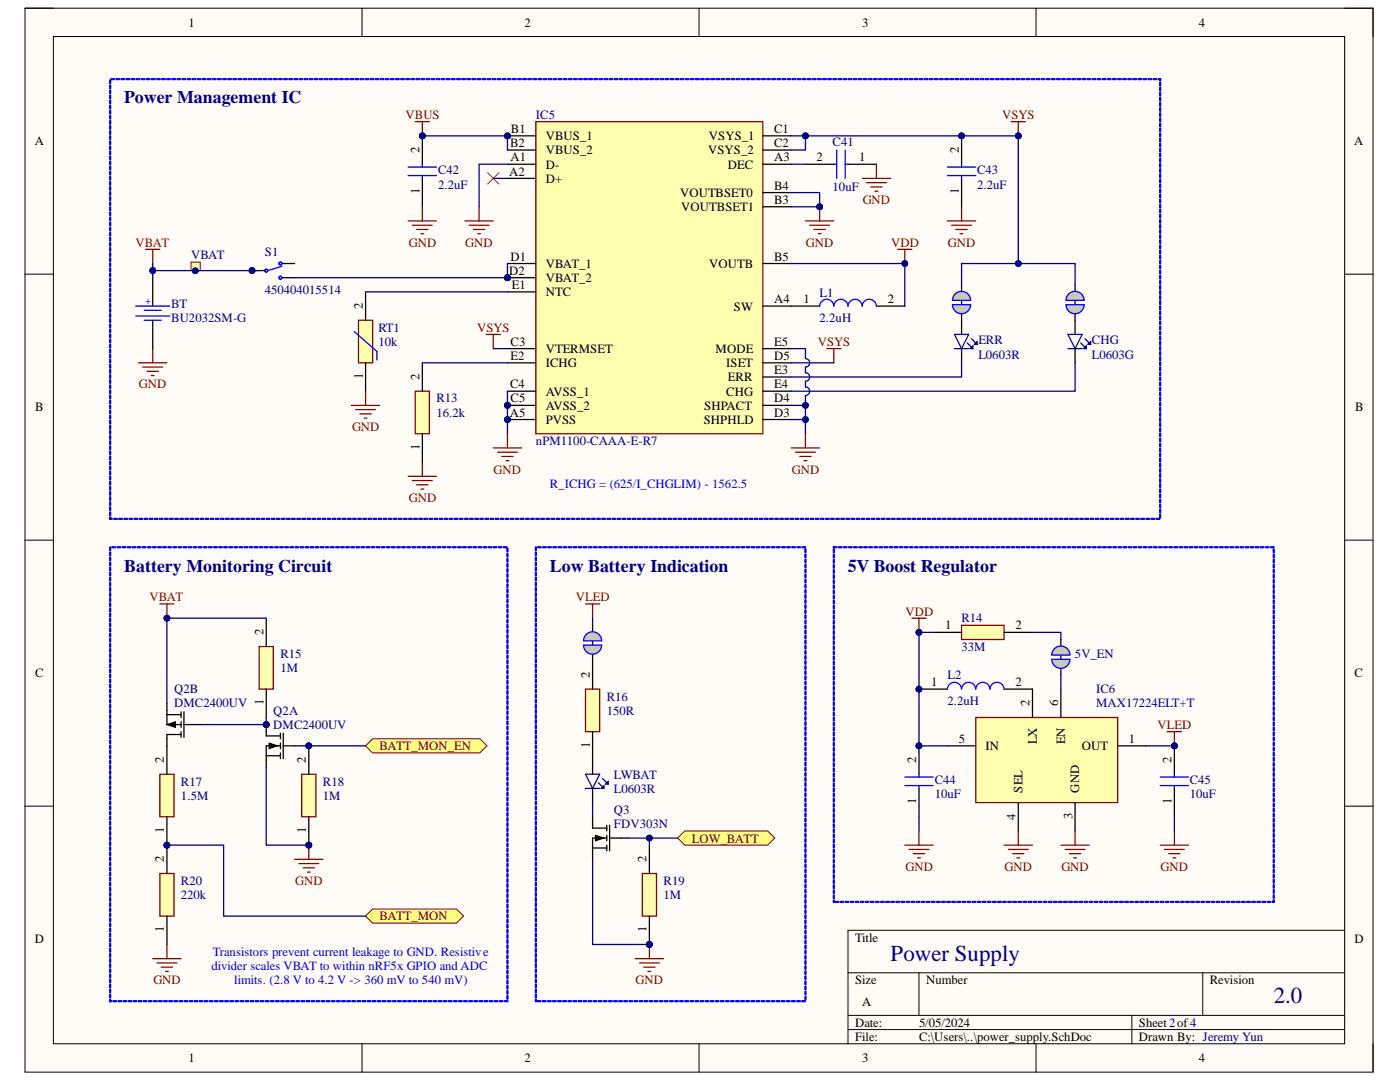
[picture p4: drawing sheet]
<svg xmlns="http://www.w3.org/2000/svg" width="279mm" height="216mm" viewBox="0 0 279 216" stroke-linecap="round" stroke-linejoin="round" font-family="sans-serif">
<defs><g id="words">
<g font-size="4.6" fill="#000080">
<text x="177.7" y="191.7">Power Supply</text>
<text x="254.2" y="200.2">2.0</text>
</g>
<g font-size="3.6" fill="#000080">
<text x="24.8" y="20.6">Power Management IC</text>
<text x="24.8" y="114.1">Battery Monitoring Circuit</text>
<text x="109.8" y="114.1">Low Battery Indication</text>
<text x="169.2" y="114.1">5V Boost Regulator</text>
</g>
<g font-size="2.5">
<text x="37.6" y="5.3">1</text>
<text x="104.7" y="5.3">2</text>
<text x="172.1" y="5.3">3</text>
<text x="239.2" y="5.3">4</text>
<text x="6.9" y="29">A</text>
<text x="101.8" y="29.4">B2</text>
<text x="102" y="26.5">B1</text>
<text x="108.9" y="28">VBUS_1</text>
<text x="141.5" y="28">VSYS_1</text>
<text x="154.5" y="26.5">C1</text>
<text x="154.5" y="29.4">C2</text>
<text x="270.3" y="29">A</text>
<text x="83.7" y="30.5" transform="rotate(-90 83.7 30.5)">2</text>
<text x="101.6" y="35.1">A2</text>
<text x="101.9" y="32.2">A1</text>
<text x="108.9" y="33.6">D-</text>
<text x="108.9" y="30.8">VBUS_2</text>
<text x="141.3" y="30.8">VSYS_2</text>
<text x="145.3" y="33.6">DEC</text>
<text x="154.5" y="32.2">A3</text>
<text x="162.9" y="32.2">2</text>
<text x="171.5" y="32.2">1</text>
<text x="191.4" y="30.5" transform="rotate(-90 191.4 30.5)">2</text>
<text x="83.7" y="38.8" transform="rotate(-90 83.7 38.8)">1</text>
<text x="108.9" y="36.4">D+</text>
<text x="135.7" y="39.3">VOUTBSET0</text>
<text x="154.5" y="40.7">B3</text>
<text x="154.5" y="37.9">B4</text>
<text x="191.4" y="38.8" transform="rotate(-90 191.4 38.8)">1</text>
<text x="136" y="42.1">VOUTBSET1</text>
<text x="101.9" y="52">D1</text>
<text x="108.9" y="53.4">VBAT_1</text>
<text x="141.6" y="53.4">VOUTB</text>
<text x="154.5" y="52">B5</text>
<text x="101.6" y="54.9">D2</text>
<text x="102.1" y="57.6">E1</text>
<text x="108.9" y="56.3">VBAT_2</text>
<text x="108.9" y="59.1">NTC</text>
<text x="72.4" y="61.6" transform="rotate(-90 72.4 61.6)">2</text>
<text x="146.5" y="62">SW</text>
<text x="154.5" y="60.5">A4</text>
<text x="160.3" y="60.5">1</text>
<text x="177.2" y="60.5">2</text>
<text x="101.9" y="69">C3</text>
<text x="101.9" y="71.8">E2</text>
<text x="108.9" y="70.4">VTERMSET</text>
<text x="142.8" y="70.4">MODE</text>
<text x="154.5" y="71.8">D5</text>
<text x="154.5" y="69">E5</text>
<text x="72.4" y="75.7" transform="rotate(-90 72.4 75.7)">1</text>
<text x="83.7" y="75.8" transform="rotate(-90 83.7 75.8)">2</text>
<text x="101.8" y="77.5">C4</text>
<text x="108.9" y="73.3">ICHG</text>
<text x="144.9" y="73.3">ISET</text>
<text x="145.3" y="76.1">ERR</text>
<text x="154.5" y="74.6">E3</text>
<text x="154.5" y="77.5">E4</text>
<text x="7" y="82.1">B</text>
<text x="101.7" y="83.2">A5</text>
<text x="101.9" y="80.3">C5</text>
<text x="108.9" y="78.9">AVSS_1</text>
<text x="108.9" y="81.7">AVSS_2</text>
<text x="140.5" y="81.7">SHPACT</text>
<text x="144.9" y="78.9">CHG</text>
<text x="154.5" y="83.2">D3</text>
<text x="154.5" y="80.3">D4</text>
<text x="270.4" y="82.1">B</text>
<text x="83.7" y="89.8" transform="rotate(-90 83.7 89.8)">1</text>
<text x="108.9" y="84.6">PVSS</text>
<text x="140.5" y="84.6">SHPHLD</text>
<text x="188.7" y="125.6">1</text>
<text x="202.7" y="125.6">2</text>
<text x="52.6" y="126.7" transform="rotate(-90 52.6 126.7)">2</text>
<text x="7" y="135.2">C</text>
<text x="117.7" y="135.2" transform="rotate(-90 117.7 135.2)">2</text>
<text x="185.9" y="136.9">1</text>
<text x="202.7" y="136.9">2</text>
<text x="270.3" y="135.2">C</text>
<text x="52.6" y="140.7" transform="rotate(-90 52.6 140.7)">1</text>
<text x="205.5" y="140.9" transform="rotate(-90 205.5 140.9)">2</text>
<text x="211.1" y="140.9" transform="rotate(-90 211.1 140.9)">6</text>
<text x="117.7" y="149.2" transform="rotate(-90 117.7 149.2)">1</text>
<text x="191.4" y="148.3">5</text>
<text x="196.7" y="149.7">IN</text>
<text x="206.9" y="148.5" transform="rotate(-90 206.9 148.5)">LX</text>
<text x="212.6" y="148.5" transform="rotate(-90 212.6 148.5)">EN</text>
<text x="215.9" y="149.7">OUT</text>
<text x="225.3" y="148.3">1</text>
<text x="32.7" y="152.2" transform="rotate(-90 32.7 152.2)">2</text>
<text x="61.1" y="152.2" transform="rotate(-90 61.1 152.2)">2</text>
<text x="182.8" y="152.2" transform="rotate(-90 182.8 152.2)">2</text>
<text x="233.8" y="152.2" transform="rotate(-90 233.8 152.2)">2</text>
<text x="182.8" y="160.5" transform="rotate(-90 182.8 160.5)">1</text>
<text x="204" y="158.1" transform="rotate(-90 204 158.1)">SEL</text>
<text x="215.4" y="158.1" transform="rotate(-90 215.4 158.1)">GND</text>
<text x="233.8" y="160.5" transform="rotate(-90 233.8 160.5)">1</text>
<text x="32.7" y="166.2" transform="rotate(-90 32.7 166.2)">1</text>
<text x="61.1" y="166.2" transform="rotate(-90 61.1 166.2)">1</text>
<text x="202.7" y="163.6" transform="rotate(-90 202.7 163.6)">4</text>
<text x="214" y="163.5" transform="rotate(-90 214 163.5)">3</text>
<text x="32.7" y="172" transform="rotate(-90 32.7 172)">2</text>
<text x="129" y="172" transform="rotate(-90 129 172)">2</text>
<text x="6.9" y="188.2">D</text>
<text x="32.7" y="186" transform="rotate(-90 32.7 186)">1</text>
<text x="129" y="186" transform="rotate(-90 129 186)">1</text>
<text x="170.6" y="187.9">Title</text>
<text x="270.3" y="188.2">D</text>
<text x="170.6" y="196.4">Size</text>
<text x="184.9" y="196.4">Number</text>
<text x="241.4" y="196.4">Revision</text>
<text x="172.1" y="200.7">A</text>
<text x="170.6" y="204.9">Date:</text>
<text x="170.6" y="207.7">File:</text>
<text x="183.4" y="204.9">5/05/2024</text>
<text x="183.4" y="207.7">C:\Users\..\power_supply.SchDoc</text>
<text x="227.3" y="204.9">Sheet2of4</text>
<text x="227.3" y="207.7">Drawn By: Jeremy Yun</text>
<text x="37.6" y="212">1</text>
<text x="104.7" y="212">2</text>
<text x="172.1" y="212">3</text>
<text x="239.2" y="212">4</text>
</g>
<g font-size="2.5" fill="#800000">
<text x="80.9" y="23.8">VBUS</text>
<text x="200" y="23.8">VSYS</text>
<text x="172.2" y="40.7">GND</text>
<text x="27.1" y="49.2">VBAT</text>
<text x="81.6" y="49.2">GND</text>
<text x="92.8" y="49.2">GND</text>
<text x="160.8" y="49.2">GND</text>
<text x="177.8" y="49.2">VDD</text>
<text x="189.2" y="49.2">GND</text>
<text x="95.2" y="66.2">VSYS</text>
<text x="163.2" y="69">VSYS</text>
<text x="27.7" y="77.5">GND</text>
<text x="70.3" y="86">GND</text>
<text x="98.5" y="94.5">GND</text>
<text x="158" y="94.5">GND</text>
<text x="81.6" y="100.2">GND</text>
<text x="29.8" y="119.9">VBAT</text>
<text x="114.9" y="119.9">VLED</text>
<text x="180.7" y="122.8">VDD</text>
<text x="75.8" y="149.7">BATT_MON_EN</text>
<text x="231" y="145.5">VLED</text>
<text x="138.1" y="168.1">LOW_BATT</text>
<text x="180.7" y="173.8">GND</text>
<text x="200.5" y="173.8">GND</text>
<text x="211.8" y="173.8">GND</text>
<text x="231.6" y="173.8">GND</text>
<text x="58.9" y="176.6">GND</text>
<text x="75.8" y="183.7">BATT_MON</text>
<text x="30.6" y="196.4">GND</text>
<text x="126.8" y="196.4">GND</text>
</g>
<g font-size="2.5" fill="#000080">
<text x="107" y="23.8">IC5</text>
<text x="166.2" y="29.1">C41</text>
<text x="87.4" y="34.7">C42</text>
<text x="195" y="34.7">C43</text>
<text x="87.4" y="37.6">2.2uF</text>
<text x="166.2" y="38.1">10uF</text>
<text x="195" y="37.6">2.2uF</text>
<text x="38.1" y="51.7">VBAT</text>
<text x="52.9" y="51.1">S1</text>
<text x="52.9" y="58.6">450404015514</text>
<text x="163.5" y="59.2">L1</text>
<text x="34.2" y="61.4">BT</text>
<text x="34.2" y="64.2">BU2032SM-G</text>
<text x="163.5" y="64.2">2.2uH</text>
<text x="75.5" y="66.2">RT1</text>
<text x="75.5" y="69">10k</text>
<text x="195.3" y="68.7">ERR</text>
<text x="195.3" y="71.6">L0603R</text>
<text x="217.9" y="68.7">CHG</text>
<text x="217.9" y="71.6">L0603G</text>
<text x="87.1" y="80.3">R13</text>
<text x="87.1" y="83.2">16.2k</text>
<text x="107" y="88.8">nPM1100-CAAA-E-R7</text>
<text x="191.9" y="124.2">R14</text>
<text x="56" y="131.3">R15</text>
<text x="191.9" y="129.8">33M</text>
<text x="214.5" y="131.3">5V_EN</text>
<text x="56" y="134.1">1M</text>
<text x="189.1" y="135.6">L2</text>
<text x="34.8" y="138.4">Q2B</text>
<text x="34.8" y="141.2">DMC2400UV</text>
<text x="54.5" y="142.6">Q2A</text>
<text x="121.1" y="139.8">R16</text>
<text x="121.1" y="142.6">150R</text>
<text x="189.1" y="140.7">2.2uH</text>
<text x="218.8" y="138.4">IC6</text>
<text x="218.8" y="141.2">MAX17224ELT+T</text>
<text x="54.5" y="145.5">DMC2400UV</text>
<text x="122.5" y="155.4">LWBAT</text>
<text x="36.1" y="156.8">R17</text>
<text x="36.1" y="159.6">1.5M</text>
<text x="64.4" y="156.8">R18</text>
<text x="64.4" y="159.6">1M</text>
<text x="122.5" y="158.1">L0603R</text>
<text x="186.5" y="156.5">C44</text>
<text x="186.5" y="159.3">10uF</text>
<text x="237.4" y="156.5">C45</text>
<text x="237.4" y="159.3">10uF</text>
<text x="122.5" y="162.5">Q3</text>
<text x="122.5" y="165.2">FDV303N</text>
<text x="36.1" y="176.6">R20</text>
<text x="36.1" y="179.4">220k</text>
<text x="132.4" y="176.6">R19</text>
<text x="132.4" y="179.4">1M</text>
</g>
<g font-size="2.5" fill="#00f">
<text x="109.8" y="97.3">R_ICHG = (625/I_CHGLIM) - 1562.5</text>
<text x="42.4" y="190.7">Transistors prevent current leakage to GND. Resistive</text>
<text x="42.2" y="193.6">divider scales VBAT to within nRF5x GPIO and ADC</text>
<text x="46.8" y="196.4">limits. (2.8 V to 4.2 V -&gt; 360 mV to 540 mV)</text>
</g>
<text font-size="2" fill="#00f" x="30.2" y="59.6" transform="rotate(-180 30.2 59.6)">+</text>
</g></defs>
<path d="M5 1.6h269v212.3h-269z" fill-rule="evenodd" fill="#fffcf8"/>
<path d="M5 1.6h269v212.3h-269z" fill="none" stroke="#000" stroke-width=".2"/>
<path d="M10.7 7.3h257.7v201h-257.7z" fill-rule="evenodd" fill="#fffcf8"/>
<g fill="none" stroke="#000" stroke-width=".2">
<path d="M5 1.6h5.7M10.7 7.3h257.7v201h-257.7zM72.2 1.6v5.7M139.5 1.6v5.7M206.8 1.6v5.7M268.4 1.6h5.6v5.7M5 54.7h5.7M268.4 54.7h5.6M5 107.8h5.7M268.4 107.8h5.6M5 160.9h5.7M268.4 160.9h5.6"/>
<path d="M169.2 194.1h99.2M183.4 194.1v8.5M240 194.1v8.5M268.4 185.6h-99.2v22.7M72.2 208.3v5.6M139.5 208.3v5.6M169.2 202.6h99.2M169.2 205.4h99.2M206.8 208.3v5.6M225.9 202.6v5.7M274 208.3v5.6"/>
</g>
<path d="M29.1 49.8h2.8M30.5 49.8v2.8M27.6 72.4h5.7M28.5 73.2h4M29.3 74.1h2.3M30.2 74.9h.6M30.5 69.6v2.8" fill="none" stroke="#800000" stroke-width=".25"/>
<circle cx="234.4" cy="148.8" r=".56" fill="#000080"/>
<circle cx="234.4" cy="148.8" r=".56" fill="none" stroke="#000080" stroke-width=".2"/>
<path d="M234.4 148.8v5.7M234.4 157.3v5.7" fill="none" stroke="#000" stroke-width=".25"/>
<circle cx="234.4" cy="148.8" r=".56" fill="#000080"/>
<circle cx="234.4" cy="148.8" r=".56" fill="none" stroke="#000080" stroke-width=".2"/>
<path d="M231.5 156.8h5.7M231.5 155.1h5.7M234.4 154.5v.6M234.4 156.8v.5" fill="none" stroke="#00f" stroke-width=".25"/>
<path d="M200.4 168.6h5.7M201.2 169.5h4M202.1 170.3h2.3M202.9 171.2h.6M203.2 165.8v2.8M211.7 168.6h5.7M212.6 169.5h3.9M213.4 170.3h2.3M214.3 171.2h.5M214.6 165.8v2.8" fill="none" stroke="#800000" stroke-width=".25"/>
<circle cx="183.4" cy="148.8" r=".57" fill="#000080"/>
<circle cx="183.4" cy="148.8" r=".57" fill="none" stroke="#000080" stroke-width=".2"/>
<path d="M183.4 148.8v5.7M183.4 157.3v5.7" fill="none" stroke="#000" stroke-width=".25"/>
<circle cx="183.4" cy="148.8" r=".57" fill="#000080"/>
<circle cx="183.4" cy="148.8" r=".57" fill="none" stroke="#000080" stroke-width=".2"/>
<path d="M180.6 156.8h5.6M180.6 155.1h5.6M183.4 154.5v.6M183.4 156.8v.5" fill="none" stroke="#00f" stroke-width=".25"/>
<path d="M182 123.4h2.8M183.4 123.4v2.8M180.6 168.6h5.6M181.4 169.5h4M182.3 170.3h2.2M183.1 171.2h.6M183.4 165.8v2.8M231.5 168.6h5.7M232.4 169.5h4M233.2 170.3h2.3M234.1 171.2h.6M234.4 165.8v2.8" fill="none" stroke="#800000" stroke-width=".25"/>
<circle cx="183.4" cy="126.2" r=".57" fill="#000080"/>
<circle cx="183.4" cy="126.2" r=".57" fill="none" stroke="#000080" stroke-width=".2"/>
<path d="M191.9 124.8h8.5v2.8h-8.5z" fill-rule="evenodd" fill="#ffffb0"/>
<path d="M191.9 124.8h8.5v2.8h-8.5z" fill="none" stroke="#800000" stroke-width=".25"/>
<path d="M186.2 126.2h5.7M200.4 126.2h5.7M211.7 127.6v7.1" fill="none" stroke="#000" stroke-width=".25"/>
<path d="M210.4 129.5l.5-.4 .6-.2 1 .2 .8 .7 .2 .9h-3.6l.1-.7z" fill-rule="evenodd" fill="#c0c0c0"/>
<path d="M210.4 129.5l.5-.4 .6-.2 1 .2 .8 .7 .2 .9h-3.6l.1-.7z" fill="none" stroke="#00f" stroke-width=".25"/>
<path d="M209.9 131.6h3.6v.1l-.1 .6-.4 .6-.7 .4-.6 .1-.8-.2-.5-.4-.4-.7z" fill-rule="evenodd" fill="#c0c0c0"/>
<path d="M166.4 32.8h.6M167 29.9v5.7M168.7 29.9v5.7M168.7 32.8h.5M209.9 131.6h3.6v.1l-.1 .6-.4 .6-.7 .4-.6 .1-.8-.2-.5-.4-.4-.7z" fill="none" stroke="#00f" stroke-width=".25"/>
<path d="M160.7 32.8h5.7M169.2 32.8h5.7" fill="none" stroke="#000" stroke-width=".25"/>
<path d="M160.7 44.1h5.7M161.6 44.9h4M162.4 45.8h2.3M163.3 46.6h.6M163.6 41.3v2.8" fill="none" stroke="#800000" stroke-width=".25"/>
<circle cx="163.6" cy="41.3" r=".57" fill="#000080"/>
<circle cx="163.6" cy="41.3" r=".57" fill="none" stroke="#000080" stroke-width=".2"/>
<circle cx="84.3" cy="27.1" r=".57" fill="#000080"/>
<circle cx="84.3" cy="27.1" r=".57" fill="none" stroke="#000080" stroke-width=".2"/>
<path d="M84.3 27.1v5.7M84.3 35.6v5.7" fill="none" stroke="#000" stroke-width=".25"/>
<circle cx="84.3" cy="27.1" r=".57" fill="#000080"/>
<circle cx="84.3" cy="27.1" r=".57" fill="none" stroke="#000080" stroke-width=".2"/>
<path d="M81.5 35h5.6M81.5 33.3h5.6M84.3 32.8v.5M84.3 35v.6" fill="none" stroke="#00f" stroke-width=".25"/>
<path d="M172.1 35.6h5.6M172.9 36.5h4M173.8 37.3h2.2M174.6 38.2h.6M174.9 32.8v2.8M81.5 44.1h5.6M82.3 44.9h4M83.1 45.8h2.3M84 46.6h.6M84.3 41.3v2.8" fill="none" stroke="#800000" stroke-width=".25"/>
<circle cx="101.3" cy="83.7" r=".57" fill="#000080"/>
<circle cx="101.3" cy="83.7" r=".57" fill="none" stroke="#000080" stroke-width=".2"/>
<circle cx="101.3" cy="27.1" r=".57" fill="#000080"/>
<circle cx="101.3" cy="27.1" r=".57" fill="none" stroke="#000080" stroke-width=".2"/>
<circle cx="101.3" cy="80.9" r=".57" fill="#000080"/>
<circle cx="101.3" cy="80.9" r=".57" fill="none" stroke="#000080" stroke-width=".2"/>
<circle cx="101.3" cy="55.4" r=".57" fill="#000080"/>
<circle cx="101.3" cy="55.4" r=".57" fill="none" stroke="#000080" stroke-width=".2"/>
<path d="M106.9 24.3h45.3v62.2h-45.3z" fill-rule="evenodd" fill="#ffffb0"/>
<path d="M106.9 24.3h45.3v62.2h-45.3z" fill="none" stroke="#800000" stroke-width=".25"/>
<path d="M101.3 32.8h5.6M101.3 35.6h5.6M152.2 32.8h5.7M152.2 61.1h5.7M101.3 83.7h5.6" fill="none" stroke="#000" stroke-width=".25"/>
<circle cx="101.3" cy="83.7" r=".57" fill="#000080"/>
<circle cx="101.3" cy="83.7" r=".57" fill="none" stroke="#000080" stroke-width=".2"/>
<path d="M101.3 27.1h5.6" fill="none" stroke="#000" stroke-width=".25"/>
<circle cx="101.3" cy="27.1" r=".57" fill="#000080"/>
<circle cx="101.3" cy="27.1" r=".57" fill="none" stroke="#000080" stroke-width=".2"/>
<path d="M101.3 29.9h5.6M152.2 29.9h5.7M152.2 38.4h5.7M152.2 27.1h5.7M152.2 41.3h5.7M152.2 52.6h5.7M101.3 69.6h5.6M101.3 78.1h5.6M101.3 80.9h5.6" fill="none" stroke="#000" stroke-width=".25"/>
<circle cx="101.3" cy="80.9" r=".57" fill="#000080"/>
<circle cx="101.3" cy="80.9" r=".57" fill="none" stroke="#000080" stroke-width=".2"/>
<path d="M101.3 52.6h5.6M101.3 55.4h5.6" fill="none" stroke="#000" stroke-width=".25"/>
<circle cx="101.3" cy="55.4" r=".57" fill="#000080"/>
<circle cx="101.3" cy="55.4" r=".57" fill="none" stroke="#000080" stroke-width=".2"/>
<path d="M101.3 58.2h5.6M101.3 72.4h5.6M152.2 72.4h5.7M152.2 75.2h5.7M152.2 78.1h5.7M152.2 69.6h5.7M152.2 83.7h5.7M152.2 80.9h5.7" fill="none" stroke="#000" stroke-width=".25"/>
<path d="M71.5 63.9h2.9v8.5h-2.9z" fill-rule="evenodd" fill="#ffffb0"/>
<path d="M82.9 24.3h2.8M84.3 24.3v2.8M71.5 63.9h2.9v8.5h-2.9zM73 78.1v2.8M70.1 80.9h5.7M71 81.7h3.9M71.8 82.6h2.3M72.7 83.4h.5" fill="none" stroke="#800000" stroke-width=".25"/>
<path d="M73 58.2v5.7M73 72.4v5.7" fill="none" stroke="#000" stroke-width=".25"/>
<path d="M70.7 66.2l4.5 3.9v1.7" fill="none" stroke="#00f" stroke-width=".25"/>
<circle cx="84.3" cy="27.1" r=".57" fill="#000080"/>
<circle cx="84.3" cy="27.1" r=".57" fill="none" stroke="#000080" stroke-width=".2"/>
<path d="M179.2 49.8h2.8M180.6 49.8v2.8" fill="none" stroke="#800000" stroke-width=".25"/>
<circle cx="180.6" cy="52.6" r=".57" fill="#000080"/>
<circle cx="180.6" cy="52.6" r=".57" fill="none" stroke="#000080" stroke-width=".2"/>
<g fill="none" stroke="#800000" stroke-width=".25">
<path d="M189.1 44.1h5.6M189.9 44.9h4M190.8 45.8h2.2M191.6 46.6h.6M191.9 41.3v2.8M97 66.7h2.9M98.4 66.7v2.9M165 69.6h2.8M166.4 69.6v2.8M81.5 95h5.6M82.3 95.9h4M83.1 96.7h2.3"/>
<path d="M84 97.6h.6M84.3 92.2v2.8M98.4 89.4h5.7M99.3 90.2h4M100.1 91.1h2.3M101 91.9h.6M101.3 86.5v2.9M157.9 89.4h5.7M158.8 90.2h3.9M159.6 91.1h2.3M160.5 91.9h.5M160.7 86.5v2.9"/>
</g>
<path d="M191.9 56.8v7.1" fill="none" stroke="#000" stroke-width=".25"/>
<path d="M190.5 58.7l1-.5h.9l.6 .3 .4 .5 .3 .9h-3.6l.1-.5z" fill-rule="evenodd" fill="#c0c0c0"/>
<path d="M190.5 58.7l1-.5h.9l.6 .3 .4 .5 .3 .9h-3.6l.1-.5z" fill="none" stroke="#00f" stroke-width=".25"/>
<path d="M190.1 60.8l3.6 .1-.2 .7-.4 .5-.6 .4-.7 .1-.6-.1-.7-.5-.3-.6z" fill-rule="evenodd" fill="#c0c0c0"/>
<path d="M190.1 60.8l3.6 .1-.2 .7-.4 .5-.6 .4-.7 .1-.6-.1-.7-.5-.3-.6z" fill="none" stroke="#00f" stroke-width=".25"/>
<path d="M214.6 56.8v7.1" fill="none" stroke="#000" stroke-width=".25"/>
<path d="M213.2 58.7l1-.5 1.1 .1 .8 .7 .3 .9h-3.7l.1-.5z" fill-rule="evenodd" fill="#c0c0c0"/>
<path d="M213.2 58.7l1-.5 1.1 .1 .8 .7 .3 .9h-3.7l.1-.5z" fill="none" stroke="#00f" stroke-width=".25"/>
<path d="M212.7 60.8h3.7v.1l-.2 .6-.4 .6-.7 .4-.6 .1-.8-.2-.5-.4-.4-.6z" fill-rule="evenodd" fill="#c0c0c0"/>
<path d="M212.7 60.8h3.7v.1l-.2 .6-.4 .6-.7 .4-.6 .1-.8-.2-.5-.4-.4-.6z" fill="none" stroke="#00f" stroke-width=".25"/>
<circle cx="191.9" cy="27.1" r=".57" fill="#000080"/>
<circle cx="191.9" cy="27.1" r=".57" fill="none" stroke="#000080" stroke-width=".2"/>
<path d="M191.9 27.1v5.7M191.9 35.6v5.7" fill="none" stroke="#000" stroke-width=".25"/>
<circle cx="191.9" cy="27.1" r=".57" fill="#000080"/>
<circle cx="191.9" cy="27.1" r=".57" fill="none" stroke="#000080" stroke-width=".2"/>
<path d="M189.1 35h5.6M189.1 33.3h5.6M191.9 32.8v.5M191.9 35v.6" fill="none" stroke="#00f" stroke-width=".25"/>
<path d="M191.9 63.9v2.8M191.9 69.6v2.8M214.6 63.9v2.8M214.6 69.6v2.8" fill="none" stroke="#000" stroke-width=".25"/>
<path d="M190.5 66.7h2.8l-1.4 2.9zM190.5 69.6h2.8M193 68.4l1.2 1.2M193.6 69.6l.6-.6v.6zM193.9 67.6l1.1 1.1M195 68.1v.6h-.6zM213.1 66.7h2.9l-1.4 2.9zM213.1 69.6h2.9M215.7 68.4l1.1 1.2M216.3 69.6l.5-.6v.6zM216.5 67.6l1.2 1.1M217.1 68.7l.6-.6v.6z" fill="none" stroke="#11037f" stroke-width=".25"/>
<path d="M201.8 24.3h2.8M203.2 24.3v2.8" fill="none" stroke="#800000" stroke-width=".25"/>
<circle cx="203.2" cy="27.1" r=".56" fill="#000080"/>
<circle cx="203.2" cy="27.1" r=".56" fill="none" stroke="#000080" stroke-width=".2"/>
<path d="M92.8 44.1h5.6M93.6 44.9h4M94.5 45.8h2.2M95.3 46.6h.6M95.6 41.3v2.8" fill="none" stroke="#800000" stroke-width=".25"/>
<path d="M97.3 34.5l2.3 2.2M99.6 34.5l-2.3 2.2" fill="none" stroke="#f00" stroke-width=".2"/>
<g fill="#00f" stroke="#00f" stroke-width=".2">
<path d="M21.9 103.2l.2 .1-.1 .4-.1-.2zM21.9 102.2l.2 .1-.1 .6-.1-.1zM21.9 101.2l.2 .1-.1 .6-.1-.1zM21.9 100.1l.2 .1-.1 .7-.1-.2zM21.9 99.1l.2 .1-.1 .7-.1-.2zM21.9 98.1l.2 .1-.1 .6-.1-.1zM21.9 97.1l.2 .1-.1 .6-.1-.1zM21.9 96.1l.2 .1-.1 .6-.1-.1zM21.9 95.1l.2 .1-.1 .6-.1-.1zM21.9 94.1l.2 .1-.1 .6-.1-.1zM21.9 93l.2 .1-.1 .7-.1-.2zM21.9 92l.2 .1-.1 .7-.1-.2zM21.9 91l.2 .1-.1 .6-.1-.1zM21.9 90l.2 .1-.1 .6-.1-.1zM21.9 89l.2 .1-.1 .6-.1-.1zM21.9 88l.2 .1-.1 .6-.1-.1zM21.9 87l.2 .1-.1 .6-.1-.1zM21.9 85.9l.2 .1-.1 .7-.1-.2zM21.9 84.9l.2 .1-.1 .7-.1-.2zM21.9 83.9l.2 .1-.1 .6-.1-.1zM21.9 82.9l.2 .1-.1 .6-.1-.1zM21.9 81.9l.2 .1-.1 .6-.1-.1zM21.9 80.9l.2 .1-.1 .6-.1-.1zM21.9 79.9l.2 .1-.1 .6-.1-.1zM21.9 78.8l.2 .1-.1 .7-.1-.2zM21.9 77.8l.2 .1-.1 .7-.1-.2zM21.9 76.8l.2 .1-.1 .6-.1-.1zM21.9 75.8l.2 .1-.1 .6-.1-.1zM21.9 74.8l.2 .1-.1 .6-.1-.1zM21.9 73.8l.2 .1-.1 .6-.1-.1zM21.9 72.8l.2 .1-.1 .6-.1-.1zM21.9 71.7l.2 .1-.1 .7-.1-.2zM21.9 70.7l.2 .1-.1 .7-.1-.2zM21.9 69.7l.2 .1-.1 .6-.1-.1zM21.9 68.7l.2 .1-.1 .6-.1-.1zM21.9 67.7l.2 .1-.1 .6-.1-.1zM21.9 66.7l.2 .1-.1 .6-.1-.1zM21.9 65.7l.2 .1-.1 .6-.1-.1zM21.9 64.6l.2 .1-.1 .7-.1-.2zM21.9 63.6l.2 .1-.1 .7-.1-.2zM21.9 62.6l.2 .1-.1 .6-.1-.1zM21.9 61.6l.2 .1-.1 .6-.1-.1zM21.9 60.6l.2 .1-.1 .6-.1-.1zM21.9 59.6l.2 .1-.1 .6-.1-.1zM21.9 58.6l.2 .1-.1 .6-.1-.1zM21.9 57.5l.2 .1-.1 .7-.1-.2zM21.9 56.5l.2 .1-.1 .7-.1-.2zM21.9 55.5l.2 .1-.1 .6-.1-.1zM21.9 54.5l.2 .1-.1 .6-.1-.1zM21.9 53.5l.2 .1-.1 .6-.1-.1zM21.9 52.5l.2 .1-.1 .6-.1-.1zM21.9 51.5l.2 .1-.1 .6-.1-.1zM21.9 50.4l.2 .1-.1 .7-.1-.2zM21.9 49.4l.2 .1-.1 .7-.1-.2zM21.9 48.4l.2 .1-.1 .6-.1-.1zM21.9 47.4l.2 .1-.1 .6-.1-.1zM21.9 46.4l.2 .1-.1 .6-.1-.1zM21.9 45.4l.2 .1-.1 .6-.1-.1zM21.9 44.4h.2l-.1 .7-.1-.1zM21.9 43.3l.2 .1-.1 .7-.1-.2zM21.9 42.3l.2 .1-.1 .7-.1-.2zM21.9 41.3l.2 .1-.1 .6-.1-.1zM21.9 40.3l.2 .1-.1 .6-.1-.1zM21.9 39.3l.2 .1-.1 .6-.1-.1zM21.9 38.3l.2 .1-.1 .6-.1-.1zM21.9 37.3h.2l-.1 .7-.1-.1zM21.9 36.2l.2 .1-.1 .7-.1-.2zM21.9 35.2l.2 .1-.1 .7-.1-.2zM21.9 34.2l.2 .1-.1 .6-.1-.1zM21.9 33.2l.2 .1-.1 .6-.1-.1zM21.9 32.2l.2 .1-.1 .6-.1-.1zM21.9 31.2l.2 .1-.1 .6-.1-.1zM21.9 30.2h.2l-.1 .7-.1-.1zM21.9 29.1l.2 .1-.1 .7-.1-.2zM21.9 28.1l.2 .1-.1 .7-.1-.2zM21.9 27.1l.2 .1-.1 .6-.1-.1zM21.9 26.1l.2 .1-.1 .6-.1-.1zM21.9 25.1l.2 .1-.1 .6-.1-.1zM21.9 24.1l.2 .1-.1 .6-.1-.1zM21.9 23.1h.2l-.1 .7-.1-.1zM21.9 22l.2 .1-.1 .7-.1-.2zM21.9 21l.2 .1-.1 .7-.1-.2zM21.9 20l.2 .1-.1 .6-.1-.1zM21.9 19l.2 .1-.1 .6-.1-.1zM21.9 18l.2 .1-.1 .6-.1-.1zM21.9 17l.2 .1-.1 .6-.1-.1zM21.9 16h.2l-.1 .7-.1-.1zM22.1 15.7h.6l.2 .1-.7 .1zM23.2 15.7h.6l.1 .1-.7 .1zM24.2 15.7h.6l.1 .1-.6 .1zM25.2 15.7h.6l.1 .1-.6 .1zM26.2 15.7h.6l.1 .1-.6 .1zM27.2 15.7h.6l.1 .1-.6 .1zM28.2 15.7h.6l.2 .1-.7 .1zM29.2 15.7h.6l.2 .1-.7 .1zM30.3 15.7h.6l.1 .1-.7 .1zM31.3 15.7h.6l.1 .1-.6 .1zM32.3 15.7h.6l.1 .1-.6 .1zM33.3 15.7h.6l.1 .1-.6 .1zM34.3 15.7h.6l.1 .1-.6 .1zM35.3 15.7h.6l.2 .1-.7 .1zM36.3 15.7h.6l.2 .1-.7 .1zM37.4 15.7h.6l.1 .1-.7 .1zM38.4 15.7h.6l.1 .1-.6 .1zM39.4 15.7h.6l.1 .1-.6 .1zM40.4 15.7h.6l.1 .1-.6 .1zM41.4 15.7h.6l.1 .1-.6 .1zM42.4 15.7h.6l.2 .1-.7 .1zM43.4 15.7h.6l.2 .1-.7 .1zM44.5 15.7h.6l.1 .1-.6 .1zM45.5 15.7h.6l.1 .1-.6 .1zM46.5 15.7h.6l.1 .1-.6 .1zM47.5 15.7h.6l.1 .1-.6 .1zM48.5 15.7h.6l.1 .1-.6 .1zM49.5 15.7h.6l.2 .1-.7 .1zM50.6 15.7h.5l.2 .1-.7 .1zM51.6 15.7h.6l.1 .1-.6 .1zM52.6 15.7h.6l.1 .1-.6 .1zM53.6 15.7h.6l.1 .1-.6 .1zM54.6 15.7h.6l.1 .1-.6 .1zM55.6 15.7h.6l.1 .1-.6 .1zM56.6 15.7h.6l.2 .1-.7 .1zM57.7 15.7h.6l.1 .1-.7 .1zM58.7 15.7h.6l.1 .1-.6 .1zM59.7 15.7h.6l.1 .1-.6 .1zM60.7 15.7h.6l.1 .1-.6 .1zM61.7 15.7h.6l.1 .1-.6 .1zM62.7 15.7h.6l.2 .1-.7 .1zM63.7 15.7h.6l.2 .1-.7 .1zM64.8 15.7h.6l.1 .1-.7 .1zM65.8 15.7h.6l.1 .1-.6 .1zM66.8 15.7h.6l.1 .1-.6 .1zM67.8 15.7h.6l.1 .1-.6 .1zM68.8 15.7h.6l.1 .1-.6 .1zM69.8 15.7h.6l.2 .1-.7 .1zM70.8 15.7h.6l.2 .1-.7 .1zM71.9 15.7h.6l.1 .1-.6 .1zM72.9 15.7h.6l.1 .1-.6 .1zM73.9 15.7h.6l.1 .1-.6 .1zM74.9 15.7h.6l.1 .1-.6 .1zM75.9 15.7h.6l.1 .1-.6 .1zM76.9 15.7h.6l.2 .1-.7 .1zM77.9 15.7h.6l.2 .1-.7 .1zM79 15.7h.6l.1 .1-.6 .1zM80 15.7h.6l.1 .1-.6 .1zM81 15.7h.6l.1 .1-.6 .1zM82 15.7h.6l.1 .1-.6 .1zM83 15.7h.6l.1 .1-.6 .1zM84 15.7h.6l.2 .1-.7 .1zM85.1 15.7h.5l.2 .1-.7 .1zM86.1 15.7h.6l.1 .1-.6 .1zM87.1 15.7h.6l.1 .1-.6 .1zM88.1 15.7h.6l.1 .1-.6 .1zM89.1 15.7h.6l.1 .1-.6 .1zM90.1 15.7h.6l.2 .1-.7 .1zM91.1 15.7h.6l.2 .1-.7 .1zM92.2 15.7h.6l.1 .1-.7 .1zM93.2 15.7h.6l.1 .1-.6 .1zM94.2 15.7h.6l.1 .1-.6 .1zM95.2 15.7h.6l.1 .1-.6 .1zM96.2 15.7h.6l.1 .1-.6 .1zM97.2 15.7h.6l.2 .1-.7 .1zM98.2 15.7h.6l.2 .1-.7 .1zM99.3 15.7h.6l.1 .1-.7 .1zM100.3 15.7h.6l.1 .1-.6 .1zM101.3 15.7h.6l.1 .1-.6 .1zM102.3 15.7h.6l.1 .1-.6 .1zM103.3 15.7h.6l.1 .1-.6 .1zM104.3 15.7h.6l.2 .1-.7 .1zM105.3 15.7h.6l.2 .1-.7 .1zM106.4 15.7h.6l.1 .1-.6 .1zM107.4 15.7h.6l.1 .1-.6 .1zM108.4 15.7h.6l.1 .1-.6 .1zM109.4 15.7h.6l.1 .1-.6 .1zM110.4 15.7h.6l.1 .1-.6 .1zM111.4 15.7h.6l.2 .1-.7 .1zM112.4 15.7h.6l.2 .1-.7 .1zM113.5 15.7h.6l.1 .1-.6 .1zM114.5 15.7h.6l.1 .1-.6 .1zM115.5 15.7h.6l.1 .1-.6 .1zM116.5 15.7h.6l.1 .1-.6 .1zM117.5 15.7h.6l.1 .1-.6 .1zM118.5 15.7h.6l.2 .1-.7 .1zM119.6 15.7h.6l.1 .1-.7 .1zM120.6 15.7h.6l.1 .1-.6 .1zM121.6 15.7h.6l.1 .1-.6 .1zM122.6 15.7h.6l.1 .1-.6 .1zM123.6 15.7h.6l.1 .1-.6 .1zM124.6 15.7h.6l.2 .1-.7 .1zM125.6 15.7h.6l.2 .1-.7 .1zM126.7 15.7h.6l.1 .1-.7 .1zM127.7 15.7h.6l.1 .1-.6 .1zM128.7 15.7h.6l.1 .1-.6 .1zM129.7 15.7h.6l.1 .1-.6 .1zM130.7 15.7h.6l.1 .1-.6 .1zM131.7 15.7h.6l.2 .1-.7 .1zM132.7 15.7h.6l.2 .1-.7 .1zM133.8 15.7h.6l.1 .1-.7 .1zM134.8 15.7h.6l.1 .1-.6 .1zM135.8 15.7h.6l.1 .1-.6 .1zM136.8 15.7h.6l.1 .1-.6 .1zM137.8 15.7h.6l.1 .1-.6 .1zM138.8 15.7h.6l.2 .1-.7 .1zM139.8 15.7h.6l.2 .1-.7 .1zM140.9 15.7h.6l.1 .1-.6 .1zM141.9 15.7h.6l.1 .1-.6 .1zM142.9 15.7h.6l.1 .1-.6 .1zM143.9 15.7h.6l.1 .1-.6 .1zM144.9 15.7h.6l.1 .1-.6 .1zM145.9 15.7h.6l.2 .1-.7 .1zM146.9 15.7h.6l.2 .1-.7 .1zM148 15.7h.6l.1 .1-.6 .1zM149 15.7h.6l.1 .1-.6 .1zM150 15.7h.6l.1 .1-.6 .1zM151 15.7h.6l.1 .1-.6 .1zM152 15.7h.6l.1 .1-.6 .1zM153 15.7h.6l.2 .1-.7 .1zM154.1 15.7h.6l.1 .1-.7 .1zM155.1 15.7h.6l.1 .1-.6 .1zM156.1 15.7h.6l.1 .1-.6 .1zM157.1 15.7h.6l.1 .1-.6 .1zM158.1 15.7h.6l.1 .1-.6 .1zM159.1 15.7h.6l.2 .1-.7 .1zM160.1 15.7h.6l.2 .1-.7 .1zM161.2 15.7h.6l.1 .1-.7 .1zM162.2 15.7h.6l.1 .1-.6 .1zM163.2 15.7h.6l.1 .1-.6 .1zM164.2 15.7h.6l.1 .1-.6 .1zM165.2 15.7h.6l.1 .1-.6 .1zM166.2 15.7h.6l.2 .1-.7 .1zM167.2 15.7h.6l.2 .1-.7 .1zM168.3 15.7h.6l.1 .1-.6 .1zM169.3 15.7h.6l.1 .1-.6 .1zM170.3 15.7h.6l.1 .1-.6 .1zM171.3 15.7h.6l.1 .1-.6 .1zM172.3 15.7h.6l.1 .1-.6 .1zM173.3 15.7h.6l.2 .1-.7 .1zM174.3 15.7h.6l.2 .1-.7 .1zM175.4 15.7h.6l.1 .1-.6 .1zM176.4 15.7h.6l.1 .1-.6 .1zM177.4 15.7h.6l.1 .1-.6 .1zM178.4 15.7h.6l.1 .1-.6 .1zM179.4 15.7h.6l.1 .1-.6 .1zM180.4 15.7h.6l.2 .1-.7 .1zM181.5 15.7h.5l.2 .1-.7 .1zM182.5 15.7h.6l.1 .1-.6 .1zM183.5 15.7h.6l.1 .1-.6 .1zM184.5 15.7h.6l.1 .1-.6 .1zM185.5 15.7h.6l.1 .1-.6 .1zM186.5 15.7h.6l.1 .1-.6 .1zM187.5 15.7h.6l.2 .1-.7 .1zM188.6 15.7h.6l.1 .1-.7 .1zM189.6 15.7h.6l.1 .1-.6 .1zM190.6 15.7h.6l.1 .1-.6 .1zM191.6 15.7h.6l.1 .1-.6 .1zM192.6 15.7h.6l.1 .1-.6 .1zM193.6 15.7h.6l.2 .1-.7 .1zM194.6 15.7h.6l.2 .1-.7 .1zM195.7 15.7h.6l.1 .1-.7 .1zM196.7 15.7h.6l.1 .1-.6 .1zM197.7 15.7h.6l.1 .1-.6 .1zM198.7 15.7h.6l.1 .1-.6 .1zM199.7 15.7h.6l.1 .1-.6 .1zM200.7 15.7h.6l.2 .1-.7 .1zM201.7 15.7h.6l.2 .1-.7 .1zM202.8 15.7h.6l.1 .1-.6 .1zM203.8 15.7h.6l.1 .1-.6 .1zM204.8 15.7h.6l.1 .1-.6 .1zM205.8 15.7h.6l.1 .1-.6 .1zM206.8 15.7h.6l.1 .1-.6 .1zM207.8 15.7h.6l.2 .1-.7 .1zM208.8 15.7h.6l.2 .1-.7 .1zM209.9 15.7h.6l.1 .1-.6 .1zM210.9 15.7h.6l.1 .1-.6 .1zM211.9 15.7h.6l.1 .1-.6 .1zM212.9 15.7h.6l.1 .1-.6 .1zM213.9 15.7h.6l.1 .1-.6 .1zM214.9 15.7h.6l.2 .1-.7 .1zM216 15.7h.5l.2 .1-.7 .1zM217 15.7h.6l.1 .1-.6 .1zM218 15.7h.6l.1 .1-.6 .1zM219 15.7h.6l.1 .1-.6 .1zM220 15.7h.6l.1 .1-.6 .1zM221 15.7h.6l.2 .1-.7 .1zM222 15.7h.6l.2 .1-.7 .1zM223.1 15.7h.6l.1 .1-.7 .1zM224.1 15.7h.6l.1 .1-.6 .1zM225.1 15.7h.6l.1 .1-.6 .1zM226.1 15.7h.6l.1 .1-.6 .1zM227.1 15.7h.6l.1 .1-.6 .1zM228.1 15.7h.6l.2 .1-.7 .1zM229.1 15.7h.6l.2 .1-.7 .1zM230.2 15.7h.6l.1 .1-.7 .1zM231.2 15.7h.5l-.1 .4h-.1l-.1-.3 .1 .1h-.3zM231.5 16.4l.2 .1-.2 .7-.1-.2zM231.5 17.4l.2 .1-.2 .7-.1-.2zM231.5 18.5l.2 .1-.2 .6-.1-.1zM231.5 19.5l.2 .1-.2 .6-.1-.1zM231.5 20.5l.2 .1-.2 .6-.1-.1zM231.5 21.5l.2 .1-.2 .6-.1-.1zM231.5 22.5l.2 .1-.2 .6-.1-.1zM231.5 23.5l.2 .1-.2 .7-.1-.2zM231.5 24.5l.2 .1-.2 .7-.1-.2zM231.5 25.6l.2 .1-.2 .6-.1-.1zM231.5 26.6l.2 .1-.2 .6-.1-.1zM231.5 27.6l.2 .1-.2 .6-.1-.1zM231.5 28.6l.2 .1-.2 .6-.1-.1zM231.5 29.6l.2 .1-.2 .6-.1-.1zM231.5 30.6l.2 .1-.2 .7-.1-.2zM231.5 31.6l.2 .1-.2 .7-.1-.2zM231.5 32.7l.2 .1-.2 .6-.1-.1zM231.5 33.7l.2 .1-.2 .6-.1-.1zM231.5 34.7l.2 .1-.2 .6-.1-.1zM231.5 35.7l.2 .1-.2 .6-.1-.1zM231.5 36.7l.2 .1-.2 .6-.1-.1zM231.5 37.7l.2 .1-.2 .7-.1-.2zM231.5 38.7l.2 .1-.2 .7-.1-.2zM231.5 39.8l.2 .1-.2 .6-.1-.1zM231.5 40.8l.2 .1-.2 .6-.1-.1zM231.5 41.8l.2 .1-.2 .6-.1-.1zM231.5 42.8l.2 .1-.2 .6-.1-.1zM231.5 43.8l.2 .1-.2 .6-.1-.1zM231.5 44.8l.2 .1-.2 .7-.1-.2zM231.5 45.8l.2 .1-.2 .7-.1-.2zM231.5 46.9l.2 .1-.2 .6-.1-.1zM231.5 47.9l.2 .1-.2 .6-.1-.1zM231.5 48.9l.2 .1-.2 .6-.1-.1zM231.5 49.9l.2 .1-.2 .6-.1-.1zM231.5 50.9l.2 .1-.2 .6-.1-.1zM231.5 51.9l.2 .1-.2 .7-.1-.2zM231.5 52.9l.2 .1-.2 .7-.1-.2zM231.5 54l.2 .1-.2 .6-.1-.1zM231.5 55l.2 .1-.2 .6-.1-.1zM231.5 56l.2 .1-.2 .6-.1-.1zM231.5 57l.2 .1-.2 .6-.1-.1zM231.5 58l.2 .1-.2 .6-.1-.1zM231.5 59l.2 .1-.2 .7-.1-.2zM231.5 60l.2 .1-.2 .7-.1-.2zM231.5 61.1l.2 .1-.2 .6-.1-.1zM231.5 62.1l.2 .1-.2 .6-.1-.1zM231.5 63.1l.2 .1-.2 .6-.1-.1zM231.5 64.1l.2 .1-.2 .6-.1-.1zM231.5 65.1l.2 .1-.2 .6-.1-.1zM231.5 66.1l.2 .1-.2 .7-.1-.2zM231.5 67.1l.2 .1-.2 .7-.1-.2zM231.5 68.2l.2 .1-.2 .6-.1-.1zM231.5 69.2l.2 .1-.2 .6-.1-.1zM231.5 70.2l.2 .1-.2 .6-.1-.1zM231.5 71.2l.2 .1-.2 .6-.1-.1zM231.5 72.2l.2 .1-.2 .6-.1-.1zM231.5 73.2l.2 .1-.2 .7-.1-.2zM231.5 74.2l.2 .1-.2 .7-.1-.2zM231.5 75.3l.2 .1-.2 .6-.1-.1zM231.5 76.3l.2 .1-.2 .6-.1-.1zM231.5 77.3l.2 .1-.2 .6-.1-.1zM231.5 78.3l.2 .1-.2 .6-.1-.1zM231.5 79.3l.2 .1-.2 .6-.1-.1zM231.5 80.3l.2 .1-.2 .7-.1-.2zM231.5 81.3l.2 .1-.2 .7-.1-.2zM231.5 82.4l.2 .1-.2 .6-.1-.1zM231.5 83.4l.2 .1-.2 .6-.1-.1zM231.5 84.4l.2 .1-.2 .6-.1-.1zM231.5 85.4l.2 .1-.2 .6-.1-.1zM231.5 86.4l.2 .1-.2 .6-.1-.1zM231.5 87.4l.2 .1-.2 .7-.1-.2zM231.5 88.4l.2 .1-.2 .7-.1-.2zM231.5 89.5l.2 .1-.2 .6-.1-.1zM231.5 90.5l.2 .1-.2 .6-.1-.1zM231.5 91.5l.2 .1-.2 .6-.1-.1zM231.5 92.5l.2 .1-.2 .6-.1-.1zM231.5 93.5l.2 .1-.2 .6-.1-.1zM231.5 94.5l.2 .1-.2 .7-.1-.2zM231.5 95.5l.2 .1-.2 .7-.1-.2zM231.5 96.6l.2 .1-.2 .6-.1-.1zM231.5 97.6l.2 .1-.2 .6-.1-.1zM231.5 98.6l.2 .1-.2 .6-.1-.1zM231.5 99.6l.2 .1-.2 .6-.1-.1zM231.5 100.6l.2 .1-.2 .6-.1-.1zM231.5 101.6l.2 .1-.2 .7-.1-.2zM231.5 102.6l.2 .1-.2 .7-.1-.2zM230.7 103.4h.6l.2 .1-.7 .2zM229.7 103.4h.6l.1 .1-.6 .2zM228.7 103.4h.6l.1 .1-.6 .2zM227.7 103.4h.6l.1 .1-.6 .2zM226.7 103.4h.6l.1 .1-.6 .2zM225.7 103.4h.6l.1 .1-.7 .2zM224.6 103.4h.6l.2 .1-.7 .2zM223.6 103.4h.6l.2 .1-.7 .2zM222.6 103.4h.6l.1 .1-.6 .2zM221.6 103.4h.6l.1 .1-.6 .2zM220.6 103.4h.6l.1 .1-.6 .2zM219.6 103.4h.6l.1 .1-.6 .2zM218.6 103.4h.5l.2 .1-.7 .2zM217.5 103.4h.6l.2 .1-.7 .2zM216.5 103.4h.6l.1 .1-.6 .2zM215.5 103.4h.6l.1 .1-.6 .2zM214.5 103.4h.6l.1 .1-.6 .2zM213.5 103.4h.6l.1 .1-.6 .2zM212.5 103.4h.6l.1 .1-.6 .2zM211.4 103.4h.6l.2 .1-.7 .2zM210.4 103.4h.6l.2 .1-.7 .2zM209.4 103.4h.6l.1 .1-.6 .2zM208.4 103.4h.6l.1 .1-.6 .2zM207.4 103.4h.6l.1 .1-.6 .2zM206.4 103.4h.6l.1 .1-.6 .2zM205.4 103.4h.6l.1 .1-.6 .2zM204.3 103.4h.6l.2 .1-.7 .2zM203.3 103.4h.6l.2 .1-.7 .2zM202.3 103.4h.6l.1 .1-.6 .2zM201.3 103.4h.6l.1 .1-.6 .2zM200.3 103.4h.6l.1 .1-.6 .2zM199.3 103.4h.6l.1 .1-.6 .2zM198.3 103.4h.6l.1 .1-.7 .2zM197.2 103.4h.6l.2 .1-.7 .2zM196.2 103.4h.6l.2 .1-.7 .2zM195.2 103.4h.6l.1 .1-.6 .2zM194.2 103.4h.6l.1 .1-.6 .2zM193.2 103.4h.6l.1 .1-.6 .2zM192.2 103.4h.6l.1 .1-.6 .2zM191.2 103.4h.6l.1 .1-.7 .2zM190.1 103.4h.6l.2 .1-.7 .2zM189.1 103.4h.6l.1 .1-.6 .2zM188.1 103.4h.6l.1 .1-.6 .2zM187.1 103.4h.6l.1 .1-.6 .2zM186.1 103.4h.6l.1 .1-.6 .2zM185.1 103.4h.6l.1 .1-.6 .2zM184.1 103.4h.5l.2 .1-.7 .2zM183 103.4h.6l.2 .1-.7 .2zM182 103.4h.6l.1 .1-.6 .2zM181 103.4h.6l.1 .1-.6 .2zM180 103.4h.6l.1 .1-.6 .2zM179 103.4h.6l.1 .1-.6 .2zM178 103.4h.6l.1 .1-.6 .2zM176.9 103.4h.6l.2 .1-.7 .2zM175.9 103.4h.6l.2 .1-.7 .2zM174.9 103.4h.6l.1 .1-.6 .2zM173.9 103.4h.6l.1 .1-.6 .2zM172.9 103.4h.6l.1 .1-.6 .2zM171.9 103.4h.6l.1 .1-.6 .2zM170.9 103.4h.6l.1 .1-.6 .2zM169.8 103.4h.6l.2 .1-.7 .2zM168.8 103.4h.6l.2 .1-.7 .2zM167.8 103.4h.6l.1 .1-.6 .2zM166.8 103.4h.6l.1 .1-.6 .2zM165.8 103.4h.6l.1 .1-.6 .2zM164.8 103.4h.6l.1 .1-.6 .2zM163.8 103.4h.6l.1 .1-.7 .2zM162.7 103.4h.6l.2 .1-.7 .2zM161.7 103.4h.6l.2 .1-.7 .2zM160.7 103.4h.6l.1 .1-.6 .2zM159.7 103.4h.6l.1 .1-.6 .2zM158.7 103.4h.6l.1 .1-.6 .2zM157.7 103.4h.6l.1 .1-.6 .2zM156.7 103.4h.6l.1 .1-.7 .2zM155.6 103.4h.6l.2 .1-.7 .2zM154.6 103.4h.6l.1 .1-.6 .2zM153.6 103.4h.6l.1 .1-.6 .2zM152.6 103.4h.6l.1 .1-.6 .2zM151.6 103.4h.6l.1 .1-.6 .2zM150.6 103.4h.6l.1 .1-.6 .2zM149.5 103.4h.6l.2 .1-.7 .2zM148.5 103.4h.6l.2 .1-.7 .2zM147.5 103.4h.6l.1 .1-.6 .2zM146.5 103.4h.6l.1 .1-.6 .2zM145.5 103.4h.6l.1 .1-.6 .2zM144.5 103.4h.6l.1 .1-.6 .2zM143.5 103.4h.6l.1 .1-.6 .2zM142.4 103.4h.6l.2 .1-.7 .2zM141.4 103.4h.6l.2 .1-.7 .2zM140.4 103.4h.6l.1 .1-.6 .2zM139.4 103.4h.6l.1 .1-.6 .2zM138.4 103.4h.6l.1 .1-.6 .2zM137.4 103.4h.6l.1 .1-.6 .2zM136.4 103.4h.6l.1 .1-.7 .2zM135.3 103.4h.6l.2 .1-.7 .2zM134.3 103.4h.6l.2 .1-.7 .2zM133.3 103.4h.6l.1 .1-.6 .2zM132.3 103.4h.6l.1 .1-.6 .2zM131.3 103.4h.6l.1 .1-.6 .2zM130.3 103.4h.6l.1 .1-.6 .2zM129.3 103.4h.6l.1 .1-.7 .2zM128.2 103.4h.6l.2 .1-.7 .2zM127.2 103.4h.6l.2 .1-.7 .2zM126.2 103.4h.6l.1 .1-.6 .2zM125.2 103.4h.6l.1 .1-.6 .2zM124.2 103.4h.6l.1 .1-.6 .2zM123.2 103.4h.6l.1 .1-.6 .2zM122.2 103.4h.6l.1 .1-.7 .2zM121.1 103.4h.6l.2 .1-.7 .2zM120.1 103.4h.6l.1 .1-.6 .2zM119.1 103.4h.6l.1 .1-.6 .2zM118.1 103.4h.6l.1 .1-.6 .2zM117.1 103.4h.6l.1 .1-.6 .2zM116.1 103.4h.6l.1 .1-.6 .2zM115 103.4h.6l.2 .1-.7 .2zM114 103.4h.6l.2 .1-.7 .2zM113 103.4h.6l.1 .1-.6 .2zM112 103.4h.6l.1 .1-.6 .2zM111 103.4h.6l.1 .1-.6 .2zM110 103.4h.6l.1 .1-.6 .2zM109 103.4h.6l.1 .1-.6 .2zM107.9 103.4h.6l.2 .1-.7 .2zM106.9 103.4h.6l.2 .1-.7 .2zM105.9 103.4h.6l.1 .1-.6 .2zM104.9 103.4h.6l.1 .1-.6 .2zM103.9 103.4h.6l.1 .1-.6 .2zM102.9 103.4h.6l.1 .1-.6 .2zM101.9 103.4h.6l.1 .1-.7 .2zM100.8 103.4h.6l.2 .1-.7 .2zM99.8 103.4h.6l.2 .1-.7 .2zM98.8 103.4h.6l.1 .1-.6 .2zM97.8 103.4h.6l.1 .1-.6 .2zM96.8 103.4h.6l.1 .1-.6 .2zM95.8 103.4h.6l.1 .1-.6 .2zM94.8 103.4h.6l.1 .1-.7 .2zM93.7 103.4h.6l.2 .1-.7 .2zM92.7 103.4h.6l.2 .1-.7 .2zM91.7 103.4h.6l.1 .1-.6 .2zM90.7 103.4h.6l.1 .1-.6 .2zM89.7 103.4h.6l.1 .1-.6 .2zM88.7 103.4h.6l.1 .1-.6 .2zM87.7 103.4h.5l.2 .1-.7 .2zM86.6 103.4h.6l.2 .1-.7 .2zM85.6 103.4h.6l.1 .1-.6 .2zM84.6 103.4h.6l.1 .1-.6 .2zM83.6 103.4h.6l.1 .1-.6 .2zM82.6 103.4h.6l.1 .1-.6 .2zM81.6 103.4h.6l.1 .1-.6 .2zM80.5 103.4h.6l.2 .1-.7 .2zM79.5 103.4h.6l.2 .1-.7 .2zM78.5 103.4h.6l.1 .1-.6 .2zM77.5 103.4h.6l.1 .1-.6 .2zM76.5 103.4h.6l.1 .1-.6 .2zM75.5 103.4h.6l.1 .1-.6 .2zM74.5 103.4h.6l.1 .1-.6 .2zM73.4 103.4h.6l.2 .1-.7 .2zM72.4 103.4h.6l.2 .1-.7 .2zM71.4 103.4h.6l.1 .1-.6 .2zM70.4 103.4h.6l.1 .1-.6 .2zM69.4 103.4h.6l.1 .1-.6 .2zM68.4 103.4h.6l.1 .1-.6 .2zM67.4 103.4h.6l.1 .1-.7 .2zM66.3 103.4h.6l.2 .1-.7 .2zM65.3 103.4h.6l.2 .1-.7 .2zM64.3 103.4h.6l.1 .1-.6 .2zM63.3 103.4h.6l.1 .1-.6 .2zM62.3 103.4h.6l.1 .1-.6 .2zM61.3 103.4h.6l.1 .1-.6 .2zM60.3 103.4h.6l.1 .1-.7 .2zM59.2 103.4h.6l.2 .1-.7 .2zM58.2 103.4h.6l.1 .1-.6 .2zM57.2 103.4h.6l.1 .1-.6 .2zM56.2 103.4h.6l.1 .1-.6 .2zM55.2 103.4h.6l.1 .1-.6 .2zM54.2 103.4h.6l.1 .1-.6 .2zM53.2 103.4h.5l.2 .1-.7 .2zM52.1 103.4h.6l.2 .1-.7 .2zM51.1 103.4h.6l.1 .1-.6 .2zM50.1 103.4h.6l.1 .1-.6 .2zM49.1 103.4h.6l.1 .1-.6 .2zM48.1 103.4h.6l.1 .1-.6 .2zM47.1 103.4h.6l.1 .1-.6 .2zM46 103.4h.6l.2 .1-.7 .2zM45 103.4h.6l.2 .1-.7 .2zM44 103.4h.6l.1 .1-.6 .2zM43 103.4h.6l.1 .1-.6 .2zM42 103.4h.6l.1 .1-.6 .2zM41 103.4h.6l.1 .1-.6 .2zM40 103.4h.6l.1 .1-.6 .2zM38.9 103.4h.6l.2 .1-.7 .2zM37.9 103.4h.6l.2 .1-.7 .2zM36.9 103.4h.6l.1 .1-.6 .2zM35.9 103.4h.6l.1 .1-.6 .2zM34.9 103.4h.6l.1 .1-.6 .2zM33.9 103.4h.6l.1 .1-.6 .2zM32.9 103.4h.6l.1 .1-.7 .2zM31.8 103.4h.6l.2 .1-.7 .2zM30.8 103.4h.6l.2 .1-.7 .2zM29.8 103.4h.6l.1 .1-.6 .2zM28.8 103.4h.6l.1 .1-.6 .2zM27.8 103.4h.6l.1 .1-.6 .2zM26.8 103.4h.6l.1 .1-.6 .2zM25.8 103.4h.6l.1 .1-.7 .2zM24.7 103.4h.6l.2 .1-.7 .2zM23.7 103.4h.6l.1 .1-.6 .2zM22.7 103.4h.6l.1 .1-.6 .2zM21.9 103.4h.4l.1 .1-.4 .2z"/>
<path d="M166.3 179.6l.2 .1-.1 .4-.1-.1zM166.3 178.6l.2 .1-.1 .6-.1-.1zM166.3 177.6l.2 .1-.1 .6-.1-.1zM166.3 176.6l.2 .1-.1 .6-.1-.1zM166.3 175.6l.2 .1-.1 .6-.1-.1zM166.3 174.5l.2 .1-.1 .7-.1-.2zM166.3 173.5l.2 .1-.1 .7-.1-.2zM166.3 172.5l.2 .1-.1 .6-.1-.1zM166.3 171.5l.2 .1-.1 .6-.1-.1zM166.3 170.5l.2 .1-.1 .6-.1-.1zM166.3 169.5l.2 .1-.1 .6-.1-.1zM166.3 168.5l.2 .1-.1 .6-.1-.1zM166.3 167.4l.2 .1-.1 .7-.1-.2zM166.3 166.4l.2 .1-.1 .7-.1-.2zM166.3 165.4l.2 .1-.1 .6-.1-.1zM166.3 164.4l.2 .1-.1 .6-.1-.1zM166.3 163.4l.2 .1-.1 .6-.1-.1zM166.3 162.4l.2 .1-.1 .6-.1-.1zM166.3 161.4l.2 .1-.1 .6-.1-.1zM166.3 160.3l.2 .1-.1 .7-.1-.2zM166.3 159.3l.2 .1-.1 .7-.1-.2zM166.3 158.3l.2 .1-.1 .6-.1-.1zM166.3 157.3l.2 .1-.1 .6-.1-.1zM166.3 156.3l.2 .1-.1 .6-.1-.1zM166.3 155.3l.2 .1-.1 .6-.1-.1zM166.3 154.3l.2 .1-.1 .6-.1-.1zM166.3 153.2l.2 .1-.1 .7-.1-.2zM166.3 152.2l.2 .1-.1 .7-.1-.2zM166.3 151.2l.2 .1-.1 .6-.1-.1zM166.3 150.2l.2 .1-.1 .6-.1-.1zM166.3 149.2l.2 .1-.1 .6-.1-.1zM166.3 148.2l.2 .1-.1 .6-.1-.1zM166.3 147.2l.2 .1-.1 .6-.1-.1zM166.3 146.1l.2 .1-.1 .7-.1-.2zM166.3 145.1l.2 .1-.1 .7-.1-.2zM166.3 144.1l.2 .1-.1 .6-.1-.1zM166.3 143.1l.2 .1-.1 .6-.1-.1zM166.3 142.1l.2 .1-.1 .6-.1-.1zM166.3 141.1l.2 .1-.1 .6-.1-.1zM166.3 140.1l.2 .1-.1 .6-.1-.1zM166.3 139l.2 .1-.1 .7-.1-.2zM166.3 138l.2 .1-.1 .7-.1-.2zM166.3 137l.2 .1-.1 .6-.1-.1zM166.3 136l.2 .1-.1 .6-.1-.1zM166.3 135l.2 .1-.1 .6-.1-.1zM166.3 134l.2 .1-.1 .6-.1-.1zM166.3 133l.2 .1-.1 .6-.1-.1zM166.3 131.9l.2 .1-.1 .7-.1-.2zM166.3 130.9l.2 .1-.1 .7-.1-.2zM166.3 129.9l.2 .1-.1 .6-.1-.1zM166.3 128.9l.2 .1-.1 .6-.1-.1zM166.3 127.9l.2 .1-.1 .6-.1-.1zM166.3 126.9l.2 .1-.1 .6-.1-.1zM166.3 125.9l.2 .1-.1 .6-.1-.1zM166.3 124.8l.2 .1-.1 .7-.1-.2zM166.3 123.8l.2 .1-.1 .7-.1-.2zM166.3 122.8l.2 .1-.1 .6-.1-.1zM166.3 121.8l.2 .1-.1 .6-.1-.1zM166.3 120.8l.2 .1-.1 .6-.1-.1zM166.3 119.8l.2 .1-.1 .6-.1-.1zM166.3 118.8l.2 .1-.1 .6-.1-.1zM166.3 117.7l.2 .1-.1 .7-.1-.2zM166.3 116.7l.2 .1-.1 .7-.1-.2zM166.3 115.7l.2 .1-.1 .6-.1-.1zM166.3 114.7l.2 .1-.1 .6-.1-.1zM166.3 113.7l.2 .1-.1 .6-.1-.1zM166.3 112.7l.2 .1-.1 .6-.1-.1zM166.3 111.7l.2 .1-.1 .6-.1-.1zM166.3 110.6l.2 .1-.1 .7-.1-.2zM166.3 109.6l.2 .1-.1 .7-.1-.2zM166.3 109.1h.6l.1 .1-.6 .1 .1-.1-.1 .1zM167.3 109.1h.6l.1 .1-.6 .1zM168.3 109.1h.6l.2 .1-.7 .1zM169.3 109.1h.6l.2 .1-.7 .1zM170.4 109.1h.6l.1 .1-.6 .1zM171.4 109.1h.6l.1 .1-.6 .1zM172.4 109.1h.6l.1 .1-.6 .1zM173.4 109.1h.6l.1 .1-.6 .1zM174.4 109.1h.6l.1 .1-.6 .1zM175.4 109.1h.6l.2 .1-.7 .1zM176.5 109.1h.5l.2 .1-.7 .1zM177.5 109.1h.6l.1 .1-.6 .1zM178.5 109.1h.6l.1 .1-.6 .1zM179.5 109.1h.6l.1 .1-.6 .1zM180.5 109.1h.6l.1 .1-.6 .1zM181.5 109.1h.6l.1 .1-.6 .1zM182.5 109.1h.6l.2 .1-.7 .1zM183.6 109.1h.6l.1 .1-.7 .1zM184.6 109.1h.6l.1 .1-.6 .1zM185.6 109.1h.6l.1 .1-.6 .1zM186.6 109.1h.6l.1 .1-.6 .1zM187.6 109.1h.6l.1 .1-.6 .1zM188.6 109.1h.6l.2 .1-.7 .1zM189.6 109.1h.6l.2 .1-.7 .1zM190.7 109.1h.6l.1 .1-.7 .1zM191.7 109.1h.6l.1 .1-.6 .1zM192.7 109.1h.6l.1 .1-.6 .1zM193.7 109.1h.6l.1 .1-.6 .1zM194.7 109.1h.6l.1 .1-.6 .1zM195.7 109.1h.6l.2 .1-.7 .1zM196.7 109.1h.6l.2 .1-.7 .1zM197.8 109.1h.6l.1 .1-.6 .1zM198.8 109.1h.6l.1 .1-.6 .1zM199.8 109.1h.6l.1 .1-.6 .1zM200.8 109.1h.6l.1 .1-.6 .1zM201.8 109.1h.6l.1 .1-.6 .1zM202.8 109.1h.6l.2 .1-.7 .1zM203.8 109.1h.6l.2 .1-.7 .1zM204.9 109.1h.6l.1 .1-.6 .1zM205.9 109.1h.6l.1 .1-.6 .1zM206.9 109.1h.6l.1 .1-.6 .1zM207.9 109.1h.6l.1 .1-.6 .1zM208.9 109.1h.6l.1 .1-.6 .1zM209.9 109.1h.6l.2 .1-.7 .1zM211 109.1h.6l.1 .1-.7 .1zM212 109.1h.6l.1 .1-.6 .1zM213 109.1h.6l.1 .1-.6 .1zM214 109.1h.6l.1 .1-.6 .1zM215 109.1h.6l.1 .1-.6 .1zM216 109.1h.6l.2 .1-.7 .1zM217 109.1h.6l.2 .1-.7 .1zM218.1 109.1h.6l.1 .1-.7 .1zM219.1 109.1h.6l.1 .1-.6 .1zM220.1 109.1h.6l.1 .1-.6 .1zM221.1 109.1h.6l.1 .1-.6 .1zM222.1 109.1h.6l.1 .1-.6 .1zM223.1 109.1h.6l.2 .1-.7 .1zM224.1 109.1h.6l.2 .1-.7 .1zM225.2 109.1h.6l.1 .1-.7 .1zM226.2 109.1h.6l.1 .1-.6 .1zM227.2 109.1h.6l.1 .1-.6 .1zM228.2 109.1h.6l.1 .1-.6 .1zM229.2 109.1h.6l.1 .1-.6 .1zM230.2 109.1h.6l.2 .1-.7 .1zM231.2 109.1h.6l.2 .1-.7 .1zM232.3 109.1h.6l.1 .1-.6 .1zM233.3 109.1h.6l.1 .1-.6 .1zM234.3 109.1h.6l.1 .1-.6 .1zM235.3 109.1h.6l.1 .1-.6 .1zM236.3 109.1h.6l.1 .1-.6 .1zM237.3 109.1h.6l.2 .1-.7 .1zM238.3 109.1h.6l.2 .1-.7 .1zM239.4 109.1h.6l.1 .1-.6 .1zM240.4 109.1h.6l.1 .1-.6 .1zM241.4 109.1h.6l.1 .1-.6 .1zM242.4 109.1h.6l.1 .1-.6 .1zM243.4 109.1h.6l.1 .1-.6 .1zM244.4 109.1h.6l.2 .1-.7 .1zM245.5 109.1h.6l.1 .1-.7 .1zM246.5 109.1h.6l.1 .1-.6 .1zM247.5 109.1h.6l.1 .1-.6 .1zM248.5 109.1h.6l.1 .1-.6 .1zM249.5 109.1h.6l.1 .1-.6 .1zM250.5 109.1h.6l.2 .1-.7 .1zM251.5 109.1h.6l.2 .1-.7 .1zM252.6 109.1h.6l.1 .1-.7 .1zM253.6 109.1h.6l.1 .1-.6 .1zM254.1 109.6l.2 .1-.1 .6-.1-.1zM254.1 110.6l.2 .1-.1 .6-.1-.1zM254.1 111.6l.2 .1-.1 .6-.1-.1zM254.1 112.6l.2 .1-.1 .6-.1-.1zM254.1 113.6l.2 .1-.1 .7-.1-.2zM254.1 114.7h.2l-.1 .7-.1-.1zM254.1 115.7l.2 .1-.1 .6-.1-.1zM254.1 116.7l.2 .1-.1 .6-.1-.1zM254.1 117.7l.2 .1-.1 .6-.1-.1zM254.1 118.7l.2 .1-.1 .6-.1-.1zM254.1 119.7l.2 .1-.1 .6-.1-.1zM254.1 120.7l.2 .1-.1 .7-.1-.2zM254.1 121.8h.2l-.1 .7-.1-.1zM254.1 122.8l.2 .1-.1 .6-.1-.1zM254.1 123.8l.2 .1-.1 .6-.1-.1zM254.1 124.8l.2 .1-.1 .6-.1-.1zM254.1 125.8l.2 .1-.1 .6-.1-.1zM254.1 126.8l.2 .1-.1 .6-.1-.1zM254.1 127.8l.2 .1-.1 .7-.1-.2zM254.1 128.9h.2l-.1 .7-.1-.1zM254.1 129.9l.2 .1-.1 .6-.1-.1zM254.1 130.9l.2 .1-.1 .6-.1-.1zM254.1 131.9l.2 .1-.1 .6-.1-.1zM254.1 132.9l.2 .1-.1 .6-.1-.1zM254.1 133.9l.2 .1-.1 .6-.1-.1zM254.1 134.9l.2 .1-.1 .7-.1-.2zM254.1 136h.2l-.1 .7-.1-.1zM254.1 137l.2 .1-.1 .6-.1-.1zM254.1 138l.2 .1-.1 .6-.1-.1zM254.1 139l.2 .1-.1 .6-.1-.1zM254.1 140l.2 .1-.1 .6-.1-.1zM254.1 141l.2 .1-.1 .6-.1-.1zM254.1 142l.2 .1-.1 .7-.1-.2zM254.1 143.1h.2l-.1 .7-.1-.1zM254.1 144.1l.2 .1-.1 .6-.1-.1zM254.1 145.1l.2 .1-.1 .6-.1-.1zM254.1 146.1l.2 .1-.1 .6-.1-.1zM254.1 147.1l.2 .1-.1 .6-.1-.1zM254.1 148.1l.2 .1-.1 .6-.1-.1zM254.1 149.1l.2 .1-.1 .7-.1-.2zM254.1 150.2h.2l-.1 .7-.1-.1zM254.1 151.2l.2 .1-.1 .6-.1-.1zM254.1 152.2l.2 .1-.1 .6-.1-.1zM254.1 153.2l.2 .1-.1 .6-.1-.1zM254.1 154.2l.2 .1-.1 .6-.1-.1zM254.1 155.2l.2 .1-.1 .6-.1-.1zM254.1 156.2l.2 .1-.1 .7-.1-.2zM254.1 157.3h.2l-.1 .7-.1-.1zM254.1 158.3l.2 .1-.1 .6-.1-.1zM254.1 159.3l.2 .1-.1 .6-.1-.1zM254.1 160.3l.2 .1-.1 .6-.1-.1zM254.1 161.3l.2 .1-.1 .6-.1-.1zM254.1 162.3l.2 .1-.1 .6-.1-.1zM254.1 163.3l.2 .1-.1 .7-.1-.2zM254.1 164.4h.2l-.1 .7-.1-.1zM254.1 165.4l.2 .1-.1 .6-.1-.1zM254.1 166.4l.2 .1-.1 .6-.1-.1zM254.1 167.4l.2 .1-.1 .6-.1-.1zM254.1 168.4l.2 .1-.1 .6-.1-.1zM254.1 169.4l.2 .1-.1 .6-.1-.1zM254.1 170.4l.2 .1-.1 .7-.1-.2zM254.1 171.5h.2l-.1 .7-.1-.1zM254.1 172.5l.2 .1-.1 .6-.1-.1zM254.1 173.5l.2 .1-.1 .6-.1-.1zM254.1 174.5l.2 .1-.1 .6-.1-.1zM254.1 175.5l.2 .1-.1 .6-.1-.1zM254.1 176.5l.2 .1-.1 .7-.1-.2zM254.1 177.5l.2 .1-.1 .7-.1-.2zM254.1 178.6h.2l-.1 .7-.1-.1zM254.1 179.6l.2 .1v.4l-.4-.1 .3-.2-.1 .2zM252.9 179.9l.6-.1 .1 .2-.6 .1zM251.9 179.9l.6-.1 .1 .2-.6 .1zM250.9 179.9l.6-.1 .1 .2-.7 .1zM249.8 179.9l.6-.1 .2 .2-.7 .1zM248.8 179.9l.6-.1 .1 .2-.6 .1zM247.8 179.9l.6-.1 .1 .2-.6 .1zM246.8 179.9l.6-.1 .1 .2-.6 .1zM245.8 179.9l.6-.1 .1 .2-.6 .1zM244.8 179.9l.6-.1 .1 .2-.6 .1zM243.8 179.9l.5-.1 .2 .2-.7 .1zM242.7 179.9l.6-.1 .2 .2-.7 .1zM241.7 179.9l.6-.1 .1 .2-.6 .1zM240.7 179.9l.6-.1 .1 .2-.6 .1zM239.7 179.9l.6-.1 .1 .2-.6 .1zM238.7 179.9l.6-.1 .1 .2-.6 .1zM237.7 179.9l.6-.1 .1 .2-.6 .1zM236.7 179.9l.5-.1 .2 .2-.7 .1zM235.6 179.9l.6-.1 .2 .2-.7 .1zM234.6 179.9l.6-.1 .1 .2-.6 .1zM233.6 179.9l.6-.1 .1 .2-.6 .1zM232.6 179.9l.6-.1 .1 .2-.6 .1zM231.6 179.9l.6-.1 .1 .2-.6 .1zM230.6 179.9l.6-.1 .1 .2-.6 .1zM229.5 179.9l.6-.1 .2 .2-.7 .1zM228.5 179.9l.6-.1 .2 .2-.7 .1zM227.5 179.9l.6-.1 .1 .2-.6 .1zM226.5 179.9l.6-.1 .1 .2-.6 .1zM225.5 179.9l.6-.1 .1 .2-.6 .1zM224.5 179.9l.6-.1 .1 .2-.6 .1zM223.5 179.9l.6-.1 .1 .2-.7 .1zM222.4 179.9l.6-.1 .2 .2-.7 .1zM221.4 179.9l.6-.1 .2 .2-.7 .1zM220.4 179.9l.6-.1 .1 .2-.6 .1zM219.4 179.9l.6-.1 .1 .2-.6 .1zM218.4 179.9l.6-.1 .1 .2-.6 .1zM217.4 179.9l.6-.1 .1 .2-.6 .1zM216.4 179.9l.6-.1 .1 .2-.7 .1zM215.3 179.9l.6-.1 .2 .2-.7 .1zM214.3 179.9l.6-.1 .1 .2-.6 .1zM213.3 179.9l.6-.1 .1 .2-.6 .1zM212.3 179.9l.6-.1 .1 .2-.6 .1zM211.3 179.9l.6-.1 .1 .2-.6 .1zM210.3 179.9l.6-.1 .1 .2-.6 .1zM209.3 179.9l.5-.1 .2 .2-.7 .1zM208.2 179.9l.6-.1 .2 .2-.7 .1zM207.2 179.9l.6-.1 .1 .2-.6 .1zM206.2 179.9l.6-.1 .1 .2-.6 .1zM205.2 179.9l.6-.1 .1 .2-.6 .1zM204.2 179.9l.6-.1 .1 .2-.6 .1zM203.2 179.9l.6-.1 .1 .2-.6 .1zM202.2 179.9l.5-.1 .2 .2-.7 .1zM201.1 179.9l.6-.1 .2 .2-.7 .1zM200.1 179.9l.6-.1 .1 .2-.6 .1zM199.1 179.9l.6-.1 .1 .2-.6 .1zM198.1 179.9l.6-.1 .1 .2-.6 .1zM197.1 179.9l.6-.1 .1 .2-.6 .1zM196.1 179.9l.6-.1 .1 .2-.7 .1zM195 179.9l.6-.1 .2 .2-.7 .1zM194 179.9l.6-.1 .2 .2-.7 .1zM193 179.9l.6-.1 .1 .2-.6 .1zM192 179.9l.6-.1 .1 .2-.6 .1zM191 179.9l.6-.1 .1 .2-.6 .1zM190 179.9l.6-.1 .1 .2-.6 .1zM189 179.9l.6-.1 .1 .2-.7 .1zM187.9 179.9l.6-.1 .2 .2-.7 .1zM186.9 179.9l.6-.1 .2 .2-.7 .1zM185.9 179.9l.6-.1 .1 .2-.6 .1zM184.9 179.9l.6-.1 .1 .2-.6 .1zM183.9 179.9l.6-.1 .1 .2-.6 .1zM182.9 179.9l.6-.1 .1 .2-.6 .1zM181.9 179.9l.6-.1 .1 .2-.7 .1zM180.8 179.9l.6-.1 .2 .2-.7 .1zM179.8 179.9l.6-.1 .1 .2-.6 .1zM178.8 179.9l.6-.1 .1 .2-.6 .1zM177.8 179.9l.6-.1 .1 .2-.6 .1zM176.8 179.9l.6-.1 .1 .2-.6 .1zM175.8 179.9l.6-.1 .1 .2-.6 .1zM174.8 179.9l.5-.1 .2 .2-.7 .1zM173.7 179.9l.6-.1 .2 .2-.7 .1zM172.7 179.9l.6-.1 .1 .2-.6 .1zM171.7 179.9l.6-.1 .1 .2-.6 .1zM170.7 179.9l.6-.1 .1 .2-.6 .1zM169.7 179.9l.6-.1 .1 .2-.6 .1zM168.7 179.9l.6-.1 .1 .2-.6 .1zM167.6 179.9l.6-.1 .2 .2-.7 .1zM166.6 179.9l.6-.1 .2 .2-.7 .1z"/>
</g>
<path d="M157.9 61.1h5.7M174.9 61.1h5.7" fill="none" stroke="#000" stroke-width=".25"/>
<path d="M163.6 61.1a1.41 1.41 0 0 1 1.4-1.4 1.41 1.41 0 0 1 1.4 1.4 1.42 1.42 0 0 1 1.4-1.4 1.42 1.42 0 0 1 1.4 1.4 1.42 1.42 0 0 1 1.5-1.4 1.42 1.42 0 0 1 1.4 1.4 1.42 1.42 0 0 1 1.4-1.4 1.42 1.42 0 0 1 1.4 1.4" fill="none" stroke="#00f" stroke-width=".25"/>
<path d="M194.7 143.2h28.4v17h-28.4z" fill-rule="evenodd" fill="#ffffb0"/>
<path d="M194.7 143.2h28.4v17h-28.4z" fill="none" stroke="#800000" stroke-width=".25"/>
<path d="M206.1 137.5v5.7M211.7 137.5v5.7M189.1 148.8h5.6M223.1 148.8h5.6M203.2 160.2v5.6M214.6 160.2v5.6" fill="none" stroke="#000" stroke-width=".25"/>
<circle cx="183.4" cy="137.5" r=".57" fill="#000080"/>
<circle cx="183.4" cy="137.5" r=".57" fill="none" stroke="#000080" stroke-width=".2"/>
<path d="M183.4 137.5h5.7" fill="none" stroke="#000" stroke-width=".25"/>
<circle cx="183.4" cy="137.5" r=".57" fill="#000080"/>
<circle cx="183.4" cy="137.5" r=".57" fill="none" stroke="#000080" stroke-width=".2"/>
<path d="M200.4 137.5h5.7" fill="none" stroke="#000" stroke-width=".25"/>
<path d="M189.1 137.5a1.42 1.42 0 0 1 1.4-1.4 1.42 1.42 0 0 1 1.4 1.4 1.41 1.41 0 0 1 1.4-1.4 1.41 1.41 0 0 1 1.4 1.4 1.42 1.42 0 0 1 1.4-1.4 1.42 1.42 0 0 1 1.5 1.4 1.42 1.42 0 0 1 1.4-1.4 1.42 1.42 0 0 1 1.4 1.4" fill="none" stroke="#00f" stroke-width=".25"/>
<circle cx="50.3" cy="54" r=".57" fill="#000080"/>
<circle cx="50.3" cy="54" r=".57" fill="none" stroke="#000080" stroke-width=".2"/>
<path d="M50.3 54h2.6" fill="none" stroke="#000" stroke-width=".25"/>
<circle cx="50.3" cy="54" r=".57" fill="#000080"/>
<circle cx="50.3" cy="54" r=".57" fill="none" stroke="#000080" stroke-width=".2"/>
<path d="M56.2 52.6h2.6M56.2 55.4h2.6" fill="none" stroke="#000" stroke-width=".25"/>
<g fill="none" stroke="#00f" stroke-width=".25">
<path d="M56.2 53.2l-2.8 .8"/>
<circle cx="53.1" cy="54" r=".28"/>
<circle cx="56" cy="55.4" r=".28"/>
<circle cx="56" cy="52.6" r=".28"/>
</g>
<path d="M82.9 78.1h2.8v8.4h-2.8z" fill-rule="evenodd" fill="#ffffb0"/>
<path d="M82.9 78.1h2.8v8.4h-2.8z" fill="none" stroke="#800000" stroke-width=".25"/>
<path d="M84.3 72.4v5.7M84.3 86.5v5.7M118.3 163v2.2h2.8M118.3 169.2h2.8M121.1 167.2h-2.8v4.3M121.1 164.7v1.1M121.1 166.7v1.1M121.1 168.6v1.2M121.7 167.2h3.6M121.7 164.7v5.1" fill="none" stroke="#000" stroke-width=".25"/>
<path d="M118.8 166.7l1.7 .5-1.7 .6z" fill="#000"/>
<path d="M118.8 166.7l1.7 .5-1.7 .6z" fill="none" stroke="#000" stroke-width=".2"/>
<circle cx="53.1" cy="144.6" r=".57" fill="#000080"/>
<circle cx="53.1" cy="144.6" r=".57" fill="none" stroke="#000080" stroke-width=".2"/>
<path d="M53.1 144.6v1.4" fill="none" stroke="#000" stroke-width=".25"/>
<circle cx="53.1" cy="144.6" r=".57" fill="#000080"/>
<circle cx="53.1" cy="144.6" r=".57" fill="none" stroke="#000080" stroke-width=".2"/>
<g fill="none" stroke="#000" stroke-width=".25">
<path d="M33.3 140.3v4.3h2.8M33.3 142.6h2.8M36.1 146.6h-2.8v2.2M36.1 142v1.2M36.1 144v1.1M36.1 146v1.1M36.7 144.6h3.7M36.7 142v5.1M53.1 146v.8h2.9M53.1 150.8h2.9M56 148.8h-2.9v4.3M56 146.3v1.1"/>
<path d="M56 148.3v1.1M56 150.2v1.2M56.5 148.8h3.7M56.5 146.3v5.1"/>
</g>
<path d="M33.3 144.6l1.7-.6v1.1zM53.7 148.3l1.7 .5-1.7 .6z" fill="#000"/>
<path d="M33.3 144.6l1.7-.6v1.1zM53.7 148.3l1.7 .5-1.7 .6z" fill="none" stroke="#000" stroke-width=".2"/>
<circle cx="61.6" cy="168.6" r=".57" fill="#000080"/>
<circle cx="61.6" cy="168.6" r=".57" fill="none" stroke="#000080" stroke-width=".2"/>
<circle cx="61.6" cy="148.8" r=".57" fill="#000080"/>
<circle cx="61.6" cy="148.8" r=".57" fill="none" stroke="#000080" stroke-width=".2"/>
<path d="M60.2 154.5h2.8v8.5h-2.8z" fill-rule="evenodd" fill="#ffffb0"/>
<path d="M60.2 154.5h2.8v8.5h-2.8z" fill="none" stroke="#800000" stroke-width=".25"/>
<path d="M61.6 163v5.6" fill="none" stroke="#000" stroke-width=".25"/>
<circle cx="61.6" cy="168.6" r=".57" fill="#000080"/>
<circle cx="61.6" cy="168.6" r=".57" fill="none" stroke="#000080" stroke-width=".2"/>
<path d="M61.6 148.8v5.7" fill="none" stroke="#000" stroke-width=".25"/>
<circle cx="61.6" cy="148.8" r=".57" fill="#000080"/>
<circle cx="61.6" cy="148.8" r=".57" fill="none" stroke="#000080" stroke-width=".2"/>
<circle cx="33.3" cy="168.6" r=".57" fill="#000080"/>
<circle cx="33.3" cy="168.6" r=".57" fill="none" stroke="#000080" stroke-width=".2"/>
<path d="M31.9 154.5h2.8v8.5h-2.8z" fill-rule="evenodd" fill="#ffffb0"/>
<path d="M31.9 154.5h2.8v8.5h-2.8z" fill="none" stroke="#800000" stroke-width=".25"/>
<path d="M33.3 163v5.6" fill="none" stroke="#000" stroke-width=".25"/>
<circle cx="33.3" cy="168.6" r=".57" fill="#000080"/>
<circle cx="33.3" cy="168.6" r=".57" fill="none" stroke="#000080" stroke-width=".2"/>
<path d="M33.3 148.8v5.7" fill="none" stroke="#000" stroke-width=".25"/>
<path d="M116.8 137.5h2.9v8.5h-2.9z" fill-rule="evenodd" fill="#ffffb0"/>
<path d="M116.8 137.5h2.9v8.5h-2.9z" fill="none" stroke="#800000" stroke-width=".25"/>
<path d="M118.3 131.8v5.7M118.3 146v5.7" fill="none" stroke="#000" stroke-width=".25"/>
<circle cx="33.3" cy="168.6" r=".57" fill="#000080"/>
<circle cx="33.3" cy="168.6" r=".57" fill="none" stroke="#000080" stroke-width=".2"/>
<path d="M31.9 174.3h2.8v8.5h-2.8z" fill-rule="evenodd" fill="#ffffb0"/>
<path d="M31.9 174.3h2.8v8.5h-2.8z" fill="none" stroke="#800000" stroke-width=".25"/>
<path d="M33.3 168.6v5.7M33.3 182.8v5.7" fill="none" stroke="#000" stroke-width=".25"/>
<circle cx="33.3" cy="168.6" r=".57" fill="#000080"/>
<circle cx="33.3" cy="168.6" r=".57" fill="none" stroke="#000080" stroke-width=".2"/>
<path d="M51.7 129h2.8v8.5h-2.8z" fill-rule="evenodd" fill="#ffffb0"/>
<path d="M51.7 129h2.8v8.5h-2.8zM58.8 171.5h5.7M59.6 172.3h4M60.5 173.2h2.3M61.3 174h.6M61.6 168.6v2.9" fill="none" stroke="#800000" stroke-width=".25"/>
<path d="M53.1 123.3v5.7M53.1 137.5v5.7" fill="none" stroke="#000" stroke-width=".25"/>
<circle cx="61.6" cy="168.6" r=".57" fill="#000080"/>
<circle cx="61.6" cy="168.6" r=".57" fill="none" stroke="#000080" stroke-width=".2"/>
<path d="M31.9 120.5h2.8M33.3 120.5v2.8M30.5 191.3h5.6M31.3 192.1h4M32.2 193h2.2M33 193.8h.6M33.3 188.5v2.8" fill="none" stroke="#800000" stroke-width=".25"/>
<circle cx="33.3" cy="123.3" r=".57" fill="#000080"/>
<circle cx="33.3" cy="123.3" r=".57" fill="none" stroke="#000080" stroke-width=".2"/>
<path d="M118.3 151.7v2.8M118.3 157.3v2.8" fill="none" stroke="#000" stroke-width=".25"/>
<path d="M116.8 154.5h2.9l-1.4 2.8zM116.8 157.3h2.9M119.4 156.2l1.1 1.1M120 157.3l.5-.5v.5zM120.2 155.3l1.2 1.2M120.8 156.5l.6-.6v.6z" fill="none" stroke="#11037f" stroke-width=".25"/>
<circle cx="129.6" cy="188.5" r=".57" fill="#000080"/>
<circle cx="129.6" cy="188.5" r=".57" fill="none" stroke="#000080" stroke-width=".2"/>
<path d="M128.2 174.3h2.8v8.5h-2.8z" fill-rule="evenodd" fill="#ffffb0"/>
<path d="M128.2 174.3h2.8v8.5h-2.8z" fill="none" stroke="#800000" stroke-width=".25"/>
<path d="M129.6 182.8v5.7" fill="none" stroke="#000" stroke-width=".25"/>
<circle cx="129.6" cy="188.5" r=".57" fill="#000080"/>
<circle cx="129.6" cy="188.5" r=".57" fill="none" stroke="#000080" stroke-width=".2"/>
<path d="M129.6 168.6v5.7" fill="none" stroke="#000" stroke-width=".25"/>
<path d="M126.8 191.3h5.6M127.6 192.1h4M128.5 193h2.2M129.3 193.8h.6M129.6 188.5v2.8" fill="none" stroke="#800000" stroke-width=".25"/>
<circle cx="129.6" cy="188.5" r=".57" fill="#000080"/>
<circle cx="129.6" cy="188.5" r=".57" fill="none" stroke="#000080" stroke-width=".2"/>
<path d="M116.8 120.5h2.9M118.3 120.5v2.8" fill="none" stroke="#800000" stroke-width=".25"/>
<path d="M106.9 199.4l.2 .1-.2 .4-.1-.1zM106.9 198.4l.2 .1-.2 .6-.1-.1zM106.9 197.4l.2 .1-.2 .6-.1-.1zM106.9 196.4l.2 .1-.2 .6-.1-.1zM106.9 195.4l.2 .1-.2 .6-.1-.1zM106.9 194.4l.2 .1-.2 .6-.1-.1zM106.9 193.3l.2 .1-.2 .7-.1-.2zM106.9 192.3l.2 .1-.2 .7-.1-.2zM106.9 191.3l.2 .1-.2 .6-.1-.1zM106.9 190.3l.2 .1-.2 .6-.1-.1zM106.9 189.3l.2 .1-.2 .6-.1-.1zM106.9 188.3l.2 .1-.2 .6-.1-.1zM106.9 187.3l.2 .1-.2 .6-.1-.1zM106.9 186.2l.2 .1-.2 .7-.1-.2zM106.9 185.2l.2 .1-.2 .7-.1-.2zM106.9 184.2l.2 .1-.2 .6-.1-.1zM106.9 183.2l.2 .1-.2 .6-.1-.1zM106.9 182.2l.2 .1-.2 .6-.1-.1zM106.9 181.2l.2 .1-.2 .6-.1-.1zM106.9 180.2l.2 .1-.2 .6-.1-.1zM106.9 179.1l.2 .1-.2 .7-.1-.2zM106.9 178.1l.2 .1-.2 .7-.1-.2zM106.9 177.1l.2 .1-.2 .6-.1-.1zM106.9 176.1l.2 .1-.2 .6-.1-.1zM106.9 175.1l.2 .1-.2 .6-.1-.1zM106.9 174.1l.2 .1-.2 .6-.1-.1zM106.9 173.1l.2 .1-.2 .6-.1-.1zM106.9 172l.2 .1-.2 .7-.1-.2zM106.9 171l.2 .1-.2 .7-.1-.2zM106.9 170l.2 .1-.2 .6-.1-.1zM106.9 169l.2 .1-.2 .6-.1-.1zM106.9 168l.2 .1-.2 .6-.1-.1zM106.9 167l.2 .1-.2 .6-.1-.1zM106.9 166l.2 .1-.2 .6-.1-.1zM106.9 164.9l.2 .1-.2 .7-.1-.2zM106.9 163.9l.2 .1-.2 .7-.1-.2zM106.9 162.9l.2 .1-.2 .6-.1-.1zM106.9 161.9l.2 .1-.2 .6-.1-.1zM106.9 160.9l.2 .1-.2 .6-.1-.1zM106.9 159.9l.2 .1-.2 .6-.1-.1zM106.9 158.9l.2 .1-.2 .6-.1-.1zM106.9 157.8l.2 .1-.2 .7-.1-.2zM106.9 156.8l.2 .1-.2 .7-.1-.2zM106.9 155.8l.2 .1-.2 .6-.1-.1zM106.9 154.8l.2 .1-.2 .6-.1-.1zM106.9 153.8l.2 .1-.2 .6-.1-.1zM106.9 152.8l.2 .1-.2 .6-.1-.1zM106.9 151.8l.2 .1-.2 .6-.1-.1zM106.9 150.7l.2 .1-.2 .7-.1-.2zM106.9 149.7l.2 .1-.2 .7-.1-.2zM106.9 148.7l.2 .1-.2 .6-.1-.1zM106.9 147.7l.2 .1-.2 .6-.1-.1zM106.9 146.7l.2 .1-.2 .6-.1-.1zM106.9 145.7l.2 .1-.2 .6-.1-.1zM106.9 144.7l.2 .1-.2 .6-.1-.1zM106.9 143.6l.2 .1-.2 .7-.1-.2zM106.9 142.6l.2 .1-.2 .7-.1-.2zM106.9 141.6l.2 .1-.2 .6-.1-.1zM106.9 140.6l.2 .1-.2 .6-.1-.1zM106.9 139.6l.2 .1-.2 .6-.1-.1zM106.9 138.6l.2 .1-.2 .6-.1-.1zM106.9 137.6h.2l-.2 .7-.1-.1zM106.9 136.5l.2 .1-.2 .7-.1-.2zM106.9 135.5l.2 .1-.2 .7-.1-.2zM106.9 134.5l.2 .1-.2 .6-.1-.1zM106.9 133.5l.2 .1-.2 .6-.1-.1zM106.9 132.5l.2 .1-.2 .6-.1-.1zM106.9 131.5l.2 .1-.2 .6-.1-.1zM106.9 130.5h.2l-.2 .7-.1-.1zM106.9 129.4l.2 .1-.2 .7-.1-.2zM106.9 128.4l.2 .1-.2 .7-.1-.2zM106.9 127.4l.2 .1-.2 .6-.1-.1zM106.9 126.4l.2 .1-.2 .6-.1-.1zM106.9 125.4l.2 .1-.2 .6-.1-.1zM106.9 124.4l.2 .1-.2 .6-.1-.1zM106.9 123.4h.2l-.2 .7-.1-.1zM106.9 122.3l.2 .1-.2 .7-.1-.2zM106.9 121.3l.2 .1-.2 .7-.1-.2zM106.9 120.3l.2 .1-.2 .6-.1-.1zM106.9 119.3l.2 .1-.2 .6-.1-.1zM106.9 118.3l.2 .1-.2 .6-.1-.1zM106.9 117.3l.2 .1-.2 .6-.1-.1zM106.9 116.3h.2l-.2 .7-.1-.1zM106.9 115.2l.2 .1-.2 .7-.1-.2zM106.9 114.2l.2 .1-.2 .7-.1-.2zM106.9 113.2l.2 .1-.2 .6-.1-.1zM106.9 112.2l.2 .1-.2 .6-.1-.1zM106.9 111.2l.2 .1-.2 .6-.1-.1zM106.9 110.2l.2 .1-.2 .6-.1-.1zM106.9 109.2h.2l-.2 .7-.1-.1zM107.3 109.1h.6l.1 .1-.6 .1zM108.3 109.1h.6l.1 .1-.6 .1zM109.3 109.1h.6l.2 .1-.7 .1zM110.3 109.1h.6l.2 .1-.7 .1zM111.4 109.1h.6l.1 .1-.6 .1zM112.4 109.1h.6l.1 .1-.6 .1zM113.4 109.1h.6l.1 .1-.6 .1zM114.4 109.1h.6l.1 .1-.6 .1zM115.4 109.1h.6l.1 .1-.6 .1zM116.4 109.1h.6l.2 .1-.7 .1zM117.5 109.1h.5l.2 .1-.7 .1zM118.5 109.1h.6l.1 .1-.6 .1zM119.5 109.1h.6l.1 .1-.6 .1zM120.5 109.1h.6l.1 .1-.6 .1zM121.5 109.1h.6l.1 .1-.6 .1zM122.5 109.1h.6l.1 .1-.6 .1zM123.5 109.1h.6l.2 .1-.7 .1zM124.6 109.1h.6l.1 .1-.7 .1zM125.6 109.1h.6l.1 .1-.6 .1zM126.6 109.1h.6l.1 .1-.6 .1zM127.6 109.1h.6l.1 .1-.6 .1zM128.6 109.1h.6l.1 .1-.6 .1zM129.6 109.1h.6l.2 .1-.7 .1zM130.6 109.1h.6l.2 .1-.7 .1zM131.7 109.1h.6l.1 .1-.7 .1zM132.7 109.1h.6l.1 .1-.6 .1zM133.7 109.1h.6l.1 .1-.6 .1zM134.7 109.1h.6l.1 .1-.6 .1zM135.7 109.1h.6l.1 .1-.6 .1zM136.7 109.1h.6l.2 .1-.7 .1zM137.7 109.1h.6l.2 .1-.7 .1zM138.8 109.1h.6l.1 .1-.7 .1zM139.8 109.1h.6l.1 .1-.6 .1zM140.8 109.1h.6l.1 .1-.6 .1zM141.8 109.1h.6l.1 .1-.6 .1zM142.8 109.1h.6l.1 .1-.6 .1zM143.8 109.1h.6l.2 .1-.7 .1zM144.9 109.1h.5l.2 .1-.7 .1zM145.9 109.1h.6l.1 .1-.6 .1zM146.9 109.1h.6l.1 .1-.6 .1zM147.9 109.1h.6l.1 .1-.6 .1zM148.9 109.1h.6l.1 .1-.6 .1zM149.9 109.1h.6l.1 .1-.6 .1zM150.9 109.1h.6l.2 .1-.7 .1zM152 109.1h.5l.2 .1-.7 .1zM153 109.1h.6l.1 .1-.6 .1zM154 109.1h.6l.1 .1-.6 .1zM155 109.1h.6l.1 .1-.6 .1zM156 109.1h.6l.1 .1-.6 .1zM157 109.1h.6l.1 .1-.6 .1zM158 109.1h.6l.2 .1-.7 .1zM159.1 109.1h.6l.1 .1-.7 .1zM160.1 109.1h.6l.1 .1-.6 .1zM160.7 109.5l.2 .1-.1 .7-.2-.2zM160.7 110.6h.2l-.1 .7-.2-.1zM160.7 111.6l.2 .1-.1 .6-.2-.1zM160.7 112.6l.2 .1-.1 .6-.2-.1zM160.7 113.6l.2 .1-.1 .6-.2-.1zM160.7 114.6l.2 .1-.1 .6-.2-.1zM160.7 115.6l.2 .1-.1 .6-.2-.1zM160.7 116.6l.2 .1-.1 .7-.2-.2zM160.7 117.7h.2l-.1 .7-.2-.1zM160.7 118.7l.2 .1-.1 .6-.2-.1zM160.7 119.7l.2 .1-.1 .6-.2-.1zM160.7 120.7l.2 .1-.1 .6-.2-.1zM160.7 121.7l.2 .1-.1 .6-.2-.1zM160.7 122.7l.2 .1-.1 .6-.2-.1zM160.7 123.7l.2 .1-.1 .7-.2-.2zM160.7 124.8h.2l-.1 .7-.2-.1zM160.7 125.8l.2 .1-.1 .6-.2-.1zM160.7 126.8l.2 .1-.1 .6-.2-.1zM160.7 127.8l.2 .1-.1 .6-.2-.1zM160.7 128.8l.2 .1-.1 .6-.2-.1zM160.7 129.8l.2 .1-.1 .6-.2-.1zM160.7 130.8l.2 .1-.1 .7-.2-.2zM160.7 131.9h.2l-.1 .7-.2-.1zM160.7 132.9l.2 .1-.1 .6-.2-.1zM160.7 133.9l.2 .1-.1 .6-.2-.1zM160.7 134.9l.2 .1-.1 .6-.2-.1zM160.7 135.9l.2 .1-.1 .6-.2-.1zM160.7 136.9l.2 .1-.1 .6-.2-.1zM160.7 137.9l.2 .1-.1 .7-.2-.2zM160.7 139h.2l-.1 .7-.2-.1zM160.7 140l.2 .1-.1 .6-.2-.1zM160.7 141l.2 .1-.1 .6-.2-.1zM160.7 142l.2 .1-.1 .6-.2-.1zM160.7 143l.2 .1-.1 .6-.2-.1zM160.7 144l.2 .1-.1 .7-.2-.2zM160.7 145l.2 .1-.1 .7-.2-.2zM160.7 146.1h.2l-.1 .7-.2-.1zM160.7 147.1l.2 .1-.1 .6-.2-.1zM160.7 148.1l.2 .1-.1 .6-.2-.1zM160.7 149.1l.2 .1-.1 .6-.2-.1zM160.7 150.1l.2 .1-.1 .6-.2-.1zM160.7 151.1l.2 .1-.1 .7-.2-.2zM160.7 152.1l.2 .1-.1 .7-.2-.2zM160.7 153.2h.2l-.1 .7-.2-.1zM160.7 154.2l.2 .1-.1 .6-.2-.1zM160.7 155.2l.2 .1-.1 .6-.2-.1zM160.7 156.2l.2 .1-.1 .6-.2-.1zM160.7 157.2l.2 .1-.1 .6-.2-.1zM160.7 158.2l.2 .1-.1 .7-.2-.2zM160.7 159.2l.2 .1-.1 .7-.2-.2zM160.7 160.3h.2l-.1 .7-.2-.1zM160.7 161.3l.2 .1-.1 .6-.2-.1zM160.7 162.3l.2 .1-.1 .6-.2-.1zM160.7 163.3l.2 .1-.1 .6-.2-.1zM160.7 164.3l.2 .1-.1 .6-.2-.1zM160.7 165.3l.2 .1-.1 .7-.2-.2zM160.7 166.3l.2 .1-.1 .7-.2-.2zM160.7 167.4h.2l-.1 .7-.2-.1zM160.7 168.4l.2 .1-.1 .6-.2-.1zM160.7 169.4l.2 .1-.1 .6-.2-.1zM160.7 170.4l.2 .1-.1 .6-.2-.1zM160.7 171.4l.2 .1-.1 .6-.2-.1zM160.7 172.4l.2 .1-.1 .7-.2-.2zM160.7 173.4l.2 .1-.1 .7-.2-.2zM160.7 174.5h.2l-.1 .7-.2-.1zM160.7 175.5l.2 .1-.1 .6-.2-.1zM160.7 176.5l.2 .1-.1 .6-.2-.1zM160.7 177.5l.2 .1-.1 .6-.2-.1zM160.7 178.5l.2 .1-.1 .6-.2-.1zM160.7 179.5l.2 .1-.1 .7-.2-.2zM160.7 180.5l.2 .1-.1 .7-.2-.2zM160.7 181.6h.2l-.1 .7-.2-.1zM160.7 182.6l.2 .1-.1 .6-.2-.1zM160.7 183.6l.2 .1-.1 .6-.2-.1zM160.7 184.6l.2 .1-.1 .6-.2-.1zM160.7 185.6l.2 .1-.1 .6-.2-.1zM160.7 186.6l.2 .1-.1 .7-.2-.2zM160.7 187.6l.2 .1-.1 .7-.2-.2zM160.7 188.7h.2l-.1 .7-.2-.1zM160.7 189.7l.2 .1-.1 .6-.2-.1zM160.7 190.7l.2 .1-.1 .6-.2-.1zM160.7 191.7l.2 .1-.1 .6-.2-.1zM160.7 192.7l.2 .1-.1 .6-.2-.1zM160.7 193.7l.2 .1-.1 .7-.2-.2zM160.7 194.7l.2 .1-.1 .7-.2-.2zM160.7 195.8h.2l-.1 .7-.2-.1zM160.7 196.8l.2 .1-.1 .6-.2-.1zM160.7 197.8l.2 .1-.1 .6-.2-.1zM160.7 198.8l.2 .1-.1 .6-.2-.1zM160 199.7l.6-.1 .2 .2-.7 .1zM159 199.7l.6-.1 .1 .2-.6 .1zM158 199.7l.6-.1 .1 .2-.6 .1zM157 199.7l.6-.1 .1 .2-.6 .1zM156 199.7l.6-.1 .1 .2-.6 .1zM155 199.7l.5-.1 .2 .2-.7 .1zM153.9 199.7l.6-.1 .2 .2-.7 .1zM152.9 199.7l.6-.1 .1 .2-.6 .1zM151.9 199.7l.6-.1 .1 .2-.6 .1zM150.9 199.7l.6-.1 .1 .2-.6 .1zM149.9 199.7l.6-.1 .1 .2-.6 .1zM148.9 199.7l.6-.1 .1 .2-.6 .1zM147.9 199.7l.5-.1 .2 .2-.7 .1zM146.8 199.7l.6-.1 .2 .2-.7 .1zM145.8 199.7l.6-.1 .1 .2-.6 .1zM144.8 199.7l.6-.1 .1 .2-.6 .1zM143.8 199.7l.6-.1 .1 .2-.6 .1zM142.8 199.7l.6-.1 .1 .2-.6 .1zM141.8 199.7l.6-.1 .1 .2-.6 .1zM140.7 199.7l.6-.1 .2 .2-.7 .1zM139.7 199.7l.6-.1 .2 .2-.7 .1zM138.7 199.7l.6-.1 .1 .2-.6 .1zM137.7 199.7l.6-.1 .1 .2-.6 .1zM136.7 199.7l.6-.1 .1 .2-.6 .1zM135.7 199.7l.6-.1 .1 .2-.6 .1zM134.7 199.7l.6-.1 .1 .2-.7 .1zM133.6 199.7l.6-.1 .2 .2-.7 .1zM132.6 199.7l.6-.1 .2 .2-.7 .1zM131.6 199.7l.6-.1 .1 .2-.6 .1zM130.6 199.7l.6-.1 .1 .2-.6 .1zM129.6 199.7l.6-.1 .1 .2-.6 .1zM128.6 199.7l.6-.1 .1 .2-.6 .1zM127.6 199.7l.6-.1 .1 .2-.7 .1zM126.5 199.7l.6-.1 .2 .2-.7 .1zM125.5 199.7l.6-.1 .1 .2-.6 .1zM124.5 199.7l.6-.1 .1 .2-.6 .1zM123.5 199.7l.6-.1 .1 .2-.6 .1zM122.5 199.7l.6-.1 .1 .2-.6 .1zM121.5 199.7l.6-.1 .1 .2-.6 .1zM120.5 199.7l.5-.1 .2 .2-.7 .1zM119.4 199.7l.6-.1 .2 .2-.7 .1zM118.4 199.7l.6-.1 .1 .2-.6 .1zM117.4 199.7l.6-.1 .1 .2-.6 .1zM116.4 199.7l.6-.1 .1 .2-.6 .1zM115.4 199.7l.6-.1 .1 .2-.6 .1zM114.4 199.7l.6-.1 .1 .2-.6 .1zM113.4 199.7l.5-.1 .2 .2-.7 .1zM112.3 199.7l.6-.1 .2 .2-.7 .1zM111.3 199.7l.6-.1 .1 .2-.6 .1zM110.3 199.7l.6-.1 .1 .2-.6 .1zM109.3 199.7l.6-.1 .1 .2-.6 .1zM108.3 199.7l.6-.1 .1 .2-.6 .1zM107.3 199.7l.6-.1 .1 .2-.7 .1z" fill="#00f" stroke="#00f" stroke-width=".2"/>
<path d="M135.3 167.2l1.4-1.4h16.5l1.4 1.4-1.4 1.4h-16.5z" fill-rule="evenodd" fill="#ffff80"/>
<path d="M135.3 167.2l1.4-1.4h16.5l1.4 1.4-1.4 1.4h-16.5z" fill="none" stroke="#800000" stroke-width=".2"/>
<path d="M73 148.8l1.4-1.4h21.4l1.4 1.4-1.4 1.4h-21.4z" fill-rule="evenodd" fill="#ffff80"/>
<path d="M73 148.8l1.4-1.4h21.4l1.4 1.4-1.4 1.4h-21.4z" fill="none" stroke="#800000" stroke-width=".2"/>
<path d="M73 182.8l1.4-1.4h16.7l1.4 1.4-1.4 1.4h-16.7z" fill-rule="evenodd" fill="#ffff80"/>
<path d="M73 182.8l1.4-1.4h16.7l1.4 1.4-1.4 1.4h-16.7z" fill="none" stroke="#800000" stroke-width=".2"/>
<path d="M21.9 199.4l.2 .1-.1 .4-.1-.1zM21.9 198.4l.2 .1-.1 .6-.1-.1zM21.9 197.4l.2 .1-.1 .6-.1-.1zM21.9 196.4l.2 .1-.1 .6-.1-.1zM21.9 195.4l.2 .1-.1 .6-.1-.1zM21.9 194.4l.2 .1-.1 .6-.1-.1zM21.9 193.3l.2 .1-.1 .7-.1-.2zM21.9 192.3l.2 .1-.1 .7-.1-.2zM21.9 191.3l.2 .1-.1 .6-.1-.1zM21.9 190.3l.2 .1-.1 .6-.1-.1zM21.9 189.3l.2 .1-.1 .6-.1-.1zM21.9 188.3l.2 .1-.1 .6-.1-.1zM21.9 187.3l.2 .1-.1 .6-.1-.1zM21.9 186.2l.2 .1-.1 .7-.1-.2zM21.9 185.2l.2 .1-.1 .7-.1-.2zM21.9 184.2l.2 .1-.1 .6-.1-.1zM21.9 183.2l.2 .1-.1 .6-.1-.1zM21.9 182.2l.2 .1-.1 .6-.1-.1zM21.9 181.2l.2 .1-.1 .6-.1-.1zM21.9 180.2l.2 .1-.1 .6-.1-.1zM21.9 179.1l.2 .1-.1 .7-.1-.2zM21.9 178.1l.2 .1-.1 .7-.1-.2zM21.9 177.1l.2 .1-.1 .6-.1-.1zM21.9 176.1l.2 .1-.1 .6-.1-.1zM21.9 175.1l.2 .1-.1 .6-.1-.1zM21.9 174.1l.2 .1-.1 .6-.1-.1zM21.9 173.1l.2 .1-.1 .6-.1-.1zM21.9 172l.2 .1-.1 .7-.1-.2zM21.9 171l.2 .1-.1 .7-.1-.2zM21.9 170l.2 .1-.1 .6-.1-.1zM21.9 169l.2 .1-.1 .6-.1-.1zM21.9 168l.2 .1-.1 .6-.1-.1zM21.9 167l.2 .1-.1 .6-.1-.1zM21.9 166l.2 .1-.1 .6-.1-.1zM21.9 164.9l.2 .1-.1 .7-.1-.2zM21.9 163.9l.2 .1-.1 .7-.1-.2zM21.9 162.9l.2 .1-.1 .6-.1-.1zM21.9 161.9l.2 .1-.1 .6-.1-.1zM21.9 160.9l.2 .1-.1 .6-.1-.1zM21.9 159.9l.2 .1-.1 .6-.1-.1zM21.9 158.9l.2 .1-.1 .6-.1-.1zM21.9 157.8l.2 .1-.1 .7-.1-.2zM21.9 156.8l.2 .1-.1 .7-.1-.2zM21.9 155.8l.2 .1-.1 .6-.1-.1zM21.9 154.8l.2 .1-.1 .6-.1-.1zM21.9 153.8l.2 .1-.1 .6-.1-.1zM21.9 152.8l.2 .1-.1 .6-.1-.1zM21.9 151.8l.2 .1-.1 .6-.1-.1zM21.9 150.7l.2 .1-.1 .7-.1-.2zM21.9 149.7l.2 .1-.1 .7-.1-.2zM21.9 148.7l.2 .1-.1 .6-.1-.1zM21.9 147.7l.2 .1-.1 .6-.1-.1zM21.9 146.7l.2 .1-.1 .6-.1-.1zM21.9 145.7l.2 .1-.1 .6-.1-.1zM21.9 144.7l.2 .1-.1 .6-.1-.1zM21.9 143.6l.2 .1-.1 .7-.1-.2zM21.9 142.6l.2 .1-.1 .7-.1-.2zM21.9 141.6l.2 .1-.1 .6-.1-.1zM21.9 140.6l.2 .1-.1 .6-.1-.1zM21.9 139.6l.2 .1-.1 .6-.1-.1zM21.9 138.6l.2 .1-.1 .6-.1-.1zM21.9 137.6h.2l-.1 .7-.1-.1zM21.9 136.5l.2 .1-.1 .7-.1-.2zM21.9 135.5l.2 .1-.1 .7-.1-.2zM21.9 134.5l.2 .1-.1 .6-.1-.1zM21.9 133.5l.2 .1-.1 .6-.1-.1zM21.9 132.5l.2 .1-.1 .6-.1-.1zM21.9 131.5l.2 .1-.1 .6-.1-.1zM21.9 130.5h.2l-.1 .7-.1-.1zM21.9 129.4l.2 .1-.1 .7-.1-.2zM21.9 128.4l.2 .1-.1 .7-.1-.2zM21.9 127.4l.2 .1-.1 .6-.1-.1zM21.9 126.4l.2 .1-.1 .6-.1-.1zM21.9 125.4l.2 .1-.1 .6-.1-.1zM21.9 124.4l.2 .1-.1 .6-.1-.1zM21.9 123.4h.2l-.1 .7-.1-.1zM21.9 122.3l.2 .1-.1 .7-.1-.2zM21.9 121.3l.2 .1-.1 .7-.1-.2zM21.9 120.3l.2 .1-.1 .6-.1-.1zM21.9 119.3l.2 .1-.1 .6-.1-.1zM21.9 118.3l.2 .1-.1 .6-.1-.1zM21.9 117.3l.2 .1-.1 .6-.1-.1zM21.9 116.3h.2l-.1 .7-.1-.1zM21.9 115.2l.2 .1-.1 .7-.1-.2zM21.9 114.2l.2 .1-.1 .7-.1-.2zM21.9 113.2l.2 .1-.1 .6-.1-.1zM21.9 112.2l.2 .1-.1 .6-.1-.1zM21.9 111.2l.2 .1-.1 .6-.1-.1zM21.9 110.2l.2 .1-.1 .6-.1-.1zM21.9 109.2h.2l-.1 .7-.1-.1zM22.3 109.1h.6l.2 .1-.7 .1zM23.4 109.1h.6l.1 .1-.6 .1zM24.4 109.1h.6l.1 .1-.6 .1zM25.4 109.1h.6l.1 .1-.6 .1zM26.4 109.1h.6l.1 .1-.6 .1zM27.4 109.1h.6l.1 .1-.6 .1zM28.4 109.1h.6l.2 .1-.7 .1zM29.5 109.1h.6l.1 .1-.7 .1zM30.5 109.1h.6l.1 .1-.6 .1zM31.5 109.1h.6l.1 .1-.6 .1zM32.5 109.1h.6l.1 .1-.6 .1zM33.5 109.1h.6l.1 .1-.6 .1zM34.5 109.1h.6l.2 .1-.7 .1zM35.5 109.1h.6l.2 .1-.7 .1zM36.6 109.1h.6l.1 .1-.7 .1zM37.6 109.1h.6l.1 .1-.6 .1zM38.6 109.1h.6l.1 .1-.6 .1zM39.6 109.1h.6l.1 .1-.6 .1zM40.6 109.1h.6l.1 .1-.6 .1zM41.6 109.1h.6l.2 .1-.7 .1zM42.6 109.1h.6l.2 .1-.7 .1zM43.7 109.1h.6l.1 .1-.7 .1zM44.7 109.1h.6l.1 .1-.6 .1zM45.7 109.1h.6l.1 .1-.6 .1zM46.7 109.1h.6l.1 .1-.6 .1zM47.7 109.1h.6l.1 .1-.6 .1zM48.7 109.1h.6l.2 .1-.7 .1zM49.7 109.1h.6l.2 .1-.7 .1zM50.8 109.1h.6l.1 .1-.6 .1zM51.8 109.1h.6l.1 .1-.6 .1zM52.8 109.1h.6l.1 .1-.6 .1zM53.8 109.1h.6l.1 .1-.6 .1zM54.8 109.1h.6l.1 .1-.6 .1zM55.8 109.1h.6l.2 .1-.7 .1zM56.8 109.1h.6l.2 .1-.7 .1zM57.9 109.1h.6l.1 .1-.6 .1zM58.9 109.1h.6l.1 .1-.6 .1zM59.9 109.1h.6l.1 .1-.6 .1zM60.9 109.1h.6l.1 .1-.6 .1zM61.9 109.1h.6l.1 .1-.6 .1zM62.9 109.1h.6l.2 .1-.7 .1zM64 109.1h.6l.1 .1-.7 .1zM65 109.1h.6l.1 .1-.6 .1zM66 109.1h.6l.1 .1-.6 .1zM67 109.1h.6l.1 .1-.6 .1zM68 109.1h.6l.1 .1-.6 .1zM69 109.1h.6l.2 .1-.7 .1zM70 109.1h.6l.2 .1-.7 .1zM71.1 109.1h.6l.1 .1-.7 .1zM72.1 109.1h.6l.1 .1-.6 .1zM73.1 109.1h.6l.1 .1-.6 .1zM74.1 109.1h.6l.1 .1-.6 .1zM75.1 109.1h.6l.1 .1-.6 .1zM76.1 109.1h.6l.2 .1-.7 .1zM77.1 109.1h.6l.2 .1-.7 .1zM78.2 109.1h.6l.1 .1-.6 .1zM79.2 109.1h.6l.1 .1-.6 .1zM80.2 109.1h.6l.1 .1-.6 .1zM81.2 109.1h.6l.1 .1-.6 .1zM82.2 109.1h.6l.1 .1-.6 .1zM83.2 109.1h.6l.2 .1-.7 .1zM84.2 109.1h.6l.2 .1-.7 .1zM85.3 109.1h.6l.1 .1-.6 .1zM86.3 109.1h.6l.1 .1-.6 .1zM87.3 109.1h.6l.1 .1-.6 .1zM88.3 109.1h.6l.1 .1-.6 .1zM89.3 109.1h.6l.1 .1-.6 .1zM90.3 109.1h.6l.2 .1-.7 .1zM91.4 109.1h.5l.2 .1-.7 .1zM92.4 109.1h.6l.1 .1-.6 .1zM93.4 109.1h.6l.1 .1-.6 .1zM94.4 109.1h.6l.1 .1-.6 .1zM95.4 109.1h.6l.1 .1-.6 .1zM96.4 109.1h.6l.1 .1-.6 .1zM97.4 109.1h.6l.2 .1-.7 .1zM98.5 109.1h.6l.1 .1-.7 .1zM99.5 109.1h.6l.1 .1-.6 .1zM100.5 109.1h.6l.1 .1-.6 .1zM101.2 109.4l.2 .1-.1 .6-.2-.1zM101.2 110.4l.2 .1-.1 .7-.2-.2zM101.2 111.5h.2l-.1 .7-.2-.2zM101.2 112.5l.2 .1-.1 .6-.2-.1zM101.2 113.5l.2 .1-.1 .6-.2-.1zM101.2 114.5l.2 .1-.1 .6-.2-.1zM101.2 115.5l.2 .1-.1 .6-.2-.1zM101.2 116.5l.2 .1-.1 .6-.2-.1zM101.2 117.5l.2 .1-.1 .7-.2-.2zM101.2 118.6h.2l-.1 .7-.2-.2zM101.2 119.6l.2 .1-.1 .6-.2-.1zM101.2 120.6l.2 .1-.1 .6-.2-.1zM101.2 121.6l.2 .1-.1 .6-.2-.1zM101.2 122.6l.2 .1-.1 .6-.2-.1zM101.2 123.6l.2 .1-.1 .6-.2-.1zM101.2 124.6l.2 .1-.1 .7-.2-.2zM101.2 125.6l.2 .1-.1 .7-.2-.2zM101.2 126.7h.2l-.1 .7-.2-.1zM101.2 127.7l.2 .1-.1 .6-.2-.1zM101.2 128.7l.2 .1-.1 .6-.2-.1zM101.2 129.7l.2 .1-.1 .6-.2-.1zM101.2 130.7l.2 .1-.1 .6-.2-.1zM101.2 131.7l.2 .1-.1 .7-.2-.2zM101.2 132.7l.2 .1-.1 .7-.2-.2zM101.2 133.8h.2l-.1 .7-.2-.1zM101.2 134.8l.2 .1-.1 .6-.2-.1zM101.2 135.8l.2 .1-.1 .6-.2-.1zM101.2 136.8l.2 .1-.1 .6-.2-.1zM101.2 137.8l.2 .1-.1 .6-.2-.1zM101.2 138.8l.2 .1-.1 .7-.2-.2zM101.2 139.8l.2 .1-.1 .7-.2-.2zM101.2 140.9h.2l-.1 .7-.2-.1zM101.2 141.9l.2 .1-.1 .6-.2-.1zM101.2 142.9l.2 .1-.1 .6-.2-.1zM101.2 143.9l.2 .1-.1 .6-.2-.1zM101.2 144.9l.2 .1-.1 .6-.2-.1zM101.2 145.9l.2 .1-.1 .7-.2-.2zM101.2 146.9l.2 .1-.1 .7-.2-.2zM101.2 148h.2l-.1 .7-.2-.1zM101.2 149l.2 .1-.1 .6-.2-.1zM101.2 150l.2 .1-.1 .6-.2-.1zM101.2 151l.2 .1-.1 .6-.2-.1zM101.2 152l.2 .1-.1 .6-.2-.1zM101.2 153l.2 .1-.1 .7-.2-.2zM101.2 154l.2 .1-.1 .7-.2-.2zM101.2 155.1h.2l-.1 .7-.2-.1zM101.2 156.1l.2 .1-.1 .6-.2-.1zM101.2 157.1l.2 .1-.1 .6-.2-.1zM101.2 158.1l.2 .1-.1 .6-.2-.1zM101.2 159.1l.2 .1-.1 .6-.2-.1zM101.2 160.1l.2 .1-.1 .7-.2-.2zM101.2 161.1l.2 .1-.1 .7-.2-.2zM101.2 162.2h.2l-.1 .7-.2-.1zM101.2 163.2l.2 .1-.1 .6-.2-.1zM101.2 164.2l.2 .1-.1 .6-.2-.1zM101.2 165.2l.2 .1-.1 .6-.2-.1zM101.2 166.2l.2 .1-.1 .6-.2-.1zM101.2 167.2l.2 .1-.1 .7-.2-.2zM101.2 168.2l.2 .1-.1 .7-.2-.2zM101.2 169.3h.2l-.1 .7-.2-.1zM101.2 170.3l.2 .1-.1 .6-.2-.1zM101.2 171.3l.2 .1-.1 .6-.2-.1zM101.2 172.3l.2 .1-.1 .6-.2-.1zM101.2 173.3l.2 .1-.1 .6-.2-.1zM101.2 174.3l.2 .1-.1 .7-.2-.2zM101.2 175.3l.2 .1-.1 .7-.2-.2zM101.2 176.4h.2l-.1 .7-.2-.1zM101.2 177.4l.2 .1-.1 .6-.2-.1zM101.2 178.4l.2 .1-.1 .6-.2-.1zM101.2 179.4l.2 .1-.1 .6-.2-.1zM101.2 180.4l.2 .1-.1 .6-.2-.1zM101.2 181.4l.2 .1-.1 .7-.2-.2zM101.2 182.4l.2 .1-.1 .7-.2-.2zM101.2 183.5h.2l-.1 .7-.2-.1zM101.2 184.5l.2 .1-.1 .6-.2-.1zM101.2 185.5l.2 .1-.1 .6-.2-.1zM101.2 186.5l.2 .1-.1 .6-.2-.1zM101.2 187.5l.2 .1-.1 .6-.2-.1zM101.2 188.5l.2 .1-.1 .7-.2-.2zM101.2 189.6h.2l-.1 .7-.2-.1zM101.2 190.6l.2 .1-.1 .6-.2-.1zM101.2 191.6l.2 .1-.1 .6-.2-.1zM101.2 192.6l.2 .1-.1 .6-.2-.1zM101.2 193.6l.2 .1-.1 .6-.2-.1zM101.2 194.6l.2 .1-.1 .6-.2-.1zM101.2 195.6l.2 .1-.1 .7-.2-.2zM101.2 196.7h.2l-.1 .7-.2-.1zM101.2 197.7l.2 .1-.1 .6-.2-.1zM101.2 198.7l.2 .1-.1 .6-.2-.1zM100.7 199.7l.6-.1 .1 .2-.6 .1zM99.7 199.7l.6-.1 .1 .2-.6 .1zM98.6 199.7l.6-.1 .2 .2-.7 .1zM97.6 199.7l.6-.1 .2 .2-.7 .1zM96.6 199.7l.6-.1 .1 .2-.6 .1zM95.6 199.7l.6-.1 .1 .2-.6 .1zM94.6 199.7l.6-.1 .1 .2-.6 .1zM93.6 199.7l.6-.1 .1 .2-.6 .1zM92.6 199.7l.6-.1 .1 .2-.7 .1zM91.5 199.7l.6-.1 .2 .2-.7 .1zM90.5 199.7l.6-.1 .2 .2-.7 .1zM89.5 199.7l.6-.1 .1 .2-.6 .1zM88.5 199.7l.6-.1 .1 .2-.6 .1zM87.5 199.7l.6-.1 .1 .2-.6 .1zM86.5 199.7l.6-.1 .1 .2-.6 .1zM85.5 199.7l.6-.1 .1 .2-.7 .1zM84.4 199.7l.6-.1 .2 .2-.7 .1zM83.4 199.7l.6-.1 .1 .2-.6 .1zM82.4 199.7l.6-.1 .1 .2-.6 .1zM81.4 199.7l.6-.1 .1 .2-.6 .1zM80.4 199.7l.6-.1 .1 .2-.6 .1zM79.4 199.7l.6-.1 .1 .2-.6 .1zM78.4 199.7l.5-.1 .2 .2-.7 .1zM77.3 199.7l.6-.1 .2 .2-.7 .1zM76.3 199.7l.6-.1 .1 .2-.6 .1zM75.3 199.7l.6-.1 .1 .2-.6 .1zM74.3 199.7l.6-.1 .1 .2-.6 .1zM73.3 199.7l.6-.1 .1 .2-.6 .1zM72.3 199.7l.6-.1 .1 .2-.6 .1zM71.3 199.7l.5-.1 .2 .2-.7 .1zM70.2 199.7l.6-.1 .2 .2-.7 .1zM69.2 199.7l.6-.1 .1 .2-.6 .1zM68.2 199.7l.6-.1 .1 .2-.6 .1zM67.2 199.7l.6-.1 .1 .2-.6 .1zM66.2 199.7l.6-.1 .1 .2-.6 .1zM65.2 199.7l.6-.1 .1 .2-.7 .1zM64.1 199.7l.6-.1 .2 .2-.7 .1zM63.1 199.7l.6-.1 .2 .2-.7 .1zM62.1 199.7l.6-.1 .1 .2-.6 .1zM61.1 199.7l.6-.1 .1 .2-.6 .1zM60.1 199.7l.6-.1 .1 .2-.6 .1zM59.1 199.7l.6-.1 .1 .2-.6 .1zM58.1 199.7l.6-.1 .1 .2-.7 .1zM57 199.7l.6-.1 .2 .2-.7 .1zM56 199.7l.6-.1 .2 .2-.7 .1zM55 199.7l.6-.1 .1 .2-.6 .1zM54 199.7l.6-.1 .1 .2-.6 .1zM53 199.7l.6-.1 .1 .2-.6 .1zM52 199.7l.6-.1 .1 .2-.6 .1zM51 199.7l.6-.1 .1 .2-.7 .1zM49.9 199.7l.6-.1 .2 .2-.7 .1zM48.9 199.7l.6-.1 .1 .2-.6 .1zM47.9 199.7l.6-.1 .1 .2-.6 .1zM46.9 199.7l.6-.1 .1 .2-.6 .1zM45.9 199.7l.6-.1 .1 .2-.6 .1zM44.9 199.7l.6-.1 .1 .2-.6 .1zM43.9 199.7l.5-.1 .2 .2-.7 .1zM42.8 199.7l.6-.1 .2 .2-.7 .1zM41.8 199.7l.6-.1 .1 .2-.6 .1zM40.8 199.7l.6-.1 .1 .2-.6 .1zM39.8 199.7l.6-.1 .1 .2-.6 .1zM38.8 199.7l.6-.1 .1 .2-.6 .1zM37.8 199.7l.6-.1 .1 .2-.6 .1zM36.7 199.7l.6-.1 .2 .2-.7 .1zM35.7 199.7l.6-.1 .2 .2-.7 .1zM34.7 199.7l.6-.1 .1 .2-.6 .1zM33.7 199.7l.6-.1 .1 .2-.6 .1zM32.7 199.7l.6-.1 .1 .2-.6 .1zM31.7 199.7l.6-.1 .1 .2-.6 .1zM30.7 199.7l.6-.1 .1 .2-.7 .1zM29.6 199.7l.6-.1 .2 .2-.7 .1zM28.6 199.7l.6-.1 .2 .2-.7 .1zM27.6 199.7l.6-.1 .1 .2-.6 .1zM26.6 199.7l.6-.1 .1 .2-.6 .1zM25.6 199.7l.6-.1 .1 .2-.6 .1zM24.6 199.7l.6-.1 .1 .2-.6 .1zM23.6 199.7l.6-.1 .1 .2-.7 .1zM22.5 199.7l.6-.1 .2 .2-.7 .1zM21.9 199.7h.3v.2h-.3z" fill="#00f" stroke="#00f" stroke-width=".2"/>
<path d="M233 146h2.8M234.4 146v2.8" fill="none" stroke="#800000" stroke-width=".25"/>
<circle cx="234.4" cy="148.8" r=".56" fill="#000080"/>
<circle cx="234.4" cy="148.8" r=".56" fill="none" stroke="#000080" stroke-width=".2"/>
<path d="M118.3 124.8v7" fill="none" stroke="#000" stroke-width=".25"/>
<path d="M117 126.6l1-.5 1 .1 .8 .7 .3 1h-3.6l.1-.7z" fill-rule="evenodd" fill="#c0c0c0"/>
<path d="M117 126.6l1-.5 1 .1 .8 .7 .3 1h-3.6l.1-.7z" fill="none" stroke="#00f" stroke-width=".25"/>
<path d="M116.5 128.7h3.6v.1l-.2 .7-.4 .6-.6 .3-.7 .1-.7-.1-.5-.4-.4-.5z" fill-rule="evenodd" fill="#c0c0c0"/>
<path d="M116.5 128.7h3.6v.1l-.2 .7-.4 .6-.6 .3-.7 .1-.7-.1-.5-.4-.4-.5z" fill="none" stroke="#00f" stroke-width=".25"/>
<circle cx="39" cy="54" r=".57" fill="#000080"/>
<circle cx="39" cy="54" r=".57" fill="none" stroke="#000080" stroke-width=".2"/>
<circle cx="39" cy="54" r=".57" fill="#000080"/>
<circle cx="39" cy="54" r=".57" fill="none" stroke="#000080" stroke-width=".2"/>
<path d="M38.1 52.3h1.9v1.7h-1.9z" fill-rule="evenodd" fill="#ffffb0"/>
<path d="M38.1 52.3h1.9v1.7h-1.9z" fill="none" stroke="#800000" stroke-width=".2"/>
<path d="M30.5 55.4v5.7M30.5 63.9v5.7" fill="none" stroke="#000" stroke-width=".25"/>
<path d="M27.1 61.1h6.8M27.1 63.1h6.8M28.8 61.9h3.4M28.8 63.9h3.4" fill="none" stroke="#00f" stroke-width=".25"/>
<path d="M228.7 148.8h5.7" fill="none" stroke="#000080" stroke-width=".25"/>
<circle cx="234.4" cy="148.8" r=".56" fill="#000080"/>
<circle cx="234.4" cy="148.8" r=".56" fill="none" stroke="#000080" stroke-width=".2"/>
<path d="M183.4 148.8h5.7" fill="none" stroke="#000080" stroke-width=".25"/>
<circle cx="183.4" cy="148.8" r=".57" fill="#000080"/>
<circle cx="183.4" cy="148.8" r=".57" fill="none" stroke="#000080" stroke-width=".2"/>
<path d="M183.4 126.2v22.6M183.4 163v2.8M234.4 163v2.8" fill="none" stroke="#000080" stroke-width=".25"/>
<circle cx="183.4" cy="148.8" r=".57" fill="#000080"/>
<circle cx="183.4" cy="148.8" r=".57" fill="none" stroke="#000080" stroke-width=".2"/>
<circle cx="183.4" cy="137.5" r=".57" fill="#000080"/>
<circle cx="183.4" cy="137.5" r=".57" fill="none" stroke="#000080" stroke-width=".2"/>
<circle cx="183.4" cy="126.2" r=".57" fill="#000080"/>
<circle cx="183.4" cy="126.2" r=".57" fill="none" stroke="#000080" stroke-width=".2"/>
<path d="M183.4 126.2h2.8" fill="none" stroke="#000080" stroke-width=".25"/>
<circle cx="183.4" cy="126.2" r=".57" fill="#000080"/>
<circle cx="183.4" cy="126.2" r=".57" fill="none" stroke="#000080" stroke-width=".2"/>
<path d="M157.9 38.4h5.7v2.9M206.1 126.2h5.6v1.4M211.7 134.7v2.8" fill="none" stroke="#000080" stroke-width=".25"/>
<circle cx="163.6" cy="41.3" r=".57" fill="#000080"/>
<circle cx="163.6" cy="41.3" r=".57" fill="none" stroke="#000080" stroke-width=".2"/>
<path d="M157.9 41.3h5.7" fill="none" stroke="#000080" stroke-width=".25"/>
<circle cx="163.6" cy="41.3" r=".57" fill="#000080"/>
<circle cx="163.6" cy="41.3" r=".57" fill="none" stroke="#000080" stroke-width=".2"/>
<path d="M157.9 27.1h2.8" fill="none" stroke="#000080" stroke-width=".25"/>
<circle cx="160.7" cy="27.1" r=".57" fill="#000080"/>
<circle cx="160.7" cy="27.1" r=".57" fill="none" stroke="#000080" stroke-width=".2"/>
<path d="M160.7 27.1v2.8h-2.8" fill="none" stroke="#000080" stroke-width=".25"/>
<circle cx="160.7" cy="27.1" r=".57" fill="#000080"/>
<circle cx="160.7" cy="27.1" r=".57" fill="none" stroke="#000080" stroke-width=".2"/>
<path d="M84.3 27.1h17v2.8" fill="none" stroke="#000080" stroke-width=".25"/>
<circle cx="84.3" cy="27.1" r=".57" fill="#000080"/>
<circle cx="84.3" cy="27.1" r=".57" fill="none" stroke="#000080" stroke-width=".2"/>
<circle cx="101.3" cy="27.1" r=".57" fill="#000080"/>
<circle cx="101.3" cy="27.1" r=".57" fill="none" stroke="#000080" stroke-width=".2"/>
<path d="M157.9 32.8h2.8M73 58.2h28.3M157.9 52.6h22.7v8.5" fill="none" stroke="#000080" stroke-width=".25"/>
<circle cx="180.6" cy="52.6" r=".57" fill="#000080"/>
<circle cx="180.6" cy="52.6" r=".57" fill="none" stroke="#000080" stroke-width=".2"/>
<path d="M84.3 72.4h17M98.4 69.6h2.9M101.3 78.1v8.4" fill="none" stroke="#000080" stroke-width=".25"/>
<circle cx="101.3" cy="80.9" r=".57" fill="#000080"/>
<circle cx="101.3" cy="80.9" r=".57" fill="none" stroke="#000080" stroke-width=".2"/>
<circle cx="101.3" cy="83.7" r=".57" fill="#000080"/>
<circle cx="101.3" cy="83.7" r=".57" fill="none" stroke="#000080" stroke-width=".2"/>
<path d="M157.9 80.9h2.8" fill="none" stroke="#000080" stroke-width=".25"/>
<circle cx="160.7" cy="80.9" r=".57" fill="#000080"/>
<circle cx="160.7" cy="80.9" r=".57" fill="none" stroke="#000080" stroke-width=".2"/>
<path d="M157.9 83.7h2.8" fill="none" stroke="#000080" stroke-width=".25"/>
<circle cx="160.7" cy="83.7" r=".57" fill="#000080"/>
<circle cx="160.7" cy="83.7" r=".57" fill="none" stroke="#000080" stroke-width=".2"/>
<path d="M160.8 27.1h42.4M157.9 72.4h8.5M191.9 72.4v2.8h-34M214.6 72.4v5.7h-56.7" fill="none" stroke="#000080" stroke-width=".25"/>
<circle cx="160.7" cy="27.1" r=".57" fill="#000080"/>
<circle cx="160.7" cy="27.1" r=".57" fill="none" stroke="#000080" stroke-width=".2"/>
<circle cx="191.9" cy="27.1" r=".57" fill="#000080"/>
<circle cx="191.9" cy="27.1" r=".57" fill="none" stroke="#000080" stroke-width=".2"/>
<circle cx="203.2" cy="27.1" r=".56" fill="#000080"/>
<circle cx="203.2" cy="27.1" r=".56" fill="none" stroke="#000080" stroke-width=".2"/>
<path d="M203.2 27.1v25.5" fill="none" stroke="#000080" stroke-width=".25"/>
<circle cx="203.2" cy="27.1" r=".56" fill="#000080"/>
<circle cx="203.2" cy="27.1" r=".56" fill="none" stroke="#000080" stroke-width=".2"/>
<circle cx="203.2" cy="52.6" r=".57" fill="#000080"/>
<circle cx="203.2" cy="52.6" r=".57" fill="none" stroke="#000080" stroke-width=".2"/>
<path d="M98.4 35.6h2.9M101.3 32.8h-5.7v8.5M58.8 55.4h42.5" fill="none" stroke="#000080" stroke-width=".25"/>
<circle cx="101.3" cy="55.4" r=".57" fill="#000080"/>
<circle cx="101.3" cy="55.4" r=".57" fill="none" stroke="#000080" stroke-width=".2"/>
<path d="M157.9 69.6h2.8v1.9a.85 .85 0 0 1 .9 .9 .85 .85 0 0 1-.9 .8v1.2a.85 .85 0 0 1 .9 .8 .85 .85 0 0 1-.9 .9v1.1a.85 .85 0 0 1 .9 .9 .85 .85 0 0 1-.9 .8v7.6" fill="none" stroke="#000080" stroke-width=".25"/>
<circle cx="160.7" cy="80.9" r=".57" fill="#000080"/>
<circle cx="160.7" cy="80.9" r=".57" fill="none" stroke="#000080" stroke-width=".2"/>
<circle cx="160.7" cy="83.7" r=".57" fill="#000080"/>
<circle cx="160.7" cy="83.7" r=".57" fill="none" stroke="#000080" stroke-width=".2"/>
<path d="M191.9 56.8v-4.2h22.7v4.2" fill="none" stroke="#000080" stroke-width=".25"/>
<circle cx="203.2" cy="52.6" r=".57" fill="#000080"/>
<circle cx="203.2" cy="52.6" r=".57" fill="none" stroke="#000080" stroke-width=".2"/>
<path d="M30.5 52.6v1.4" fill="none" stroke="#000080" stroke-width=".25"/>
<circle cx="30.5" cy="54" r=".57" fill="#000080"/>
<circle cx="30.5" cy="54" r=".57" fill="none" stroke="#000080" stroke-width=".2"/>
<path d="M30.5 54h21.2" fill="none" stroke="#000080" stroke-width=".25"/>
<circle cx="30.5" cy="54" r=".57" fill="#000080"/>
<circle cx="30.5" cy="54" r=".57" fill="none" stroke="#000080" stroke-width=".2"/>
<circle cx="39" cy="54" r=".57" fill="#000080"/>
<circle cx="39" cy="54" r=".57" fill="none" stroke="#000080" stroke-width=".2"/>
<circle cx="50.3" cy="54" r=".57" fill="#000080"/>
<circle cx="50.3" cy="54" r=".57" fill="none" stroke="#000080" stroke-width=".2"/>
<path d="M30.5 54v1.4" fill="none" stroke="#000080" stroke-width=".25"/>
<circle cx="30.5" cy="54" r=".57" fill="#000080"/>
<circle cx="30.5" cy="54" r=".57" fill="none" stroke="#000080" stroke-width=".2"/>
<path d="M53.1 153.1v15.5h8.5" fill="none" stroke="#000080" stroke-width=".25"/>
<circle cx="61.6" cy="168.6" r=".57" fill="#000080"/>
<circle cx="61.6" cy="168.6" r=".57" fill="none" stroke="#000080" stroke-width=".2"/>
<path d="M40.4 144.6h12.7" fill="none" stroke="#000080" stroke-width=".25"/>
<circle cx="53.1" cy="144.6" r=".57" fill="#000080"/>
<circle cx="53.1" cy="144.6" r=".57" fill="none" stroke="#000080" stroke-width=".2"/>
<path d="M60.2 148.8h1.4" fill="none" stroke="#000080" stroke-width=".25"/>
<circle cx="61.6" cy="148.8" r=".57" fill="#000080"/>
<circle cx="61.6" cy="148.8" r=".57" fill="none" stroke="#000080" stroke-width=".2"/>
<path d="M33.3 168.6h11.3v14.2h28.4" fill="none" stroke="#000080" stroke-width=".25"/>
<circle cx="33.3" cy="168.6" r=".57" fill="#000080"/>
<circle cx="33.3" cy="168.6" r=".57" fill="none" stroke="#000080" stroke-width=".2"/>
<path d="M61.6 148.8h11.4" fill="none" stroke="#000080" stroke-width=".25"/>
<circle cx="61.6" cy="148.8" r=".57" fill="#000080"/>
<circle cx="61.6" cy="148.8" r=".57" fill="none" stroke="#000080" stroke-width=".2"/>
<path d="M33.3 123.3v17" fill="none" stroke="#000080" stroke-width=".25"/>
<circle cx="33.3" cy="123.3" r=".57" fill="#000080"/>
<circle cx="33.3" cy="123.3" r=".57" fill="none" stroke="#000080" stroke-width=".2"/>
<path d="M33.3 123.3h19.8" fill="none" stroke="#000080" stroke-width=".25"/>
<circle cx="33.3" cy="123.3" r=".57" fill="#000080"/>
<circle cx="33.3" cy="123.3" r=".57" fill="none" stroke="#000080" stroke-width=".2"/>
<path d="M53.1 143.2v1.4" fill="none" stroke="#000080" stroke-width=".25"/>
<circle cx="53.1" cy="144.6" r=".57" fill="#000080"/>
<circle cx="53.1" cy="144.6" r=".57" fill="none" stroke="#000080" stroke-width=".2"/>
<path d="M118.3 160.1v2.9M118.3 171.5v17h11.3" fill="none" stroke="#000080" stroke-width=".25"/>
<circle cx="129.6" cy="188.5" r=".57" fill="#000080"/>
<circle cx="129.6" cy="188.5" r=".57" fill="none" stroke="#000080" stroke-width=".2"/>
<path d="M129.6 167.2v1.4" fill="none" stroke="#000080" stroke-width=".25"/>
<circle cx="129.6" cy="167.2" r=".57" fill="#000080"/>
<circle cx="129.6" cy="167.2" r=".57" fill="none" stroke="#000080" stroke-width=".2"/>
<path d="M125.3 167.2h10" fill="none" stroke="#000080" stroke-width=".25"/>
<circle cx="129.6" cy="167.2" r=".57" fill="#000080"/>
<circle cx="129.6" cy="167.2" r=".57" fill="none" stroke="#000080" stroke-width=".2"/>
<path d="M101.3 52.6v2.8" fill="none" stroke="#000080" stroke-width=".25"/>
<circle cx="101.3" cy="55.4" r=".57" fill="#000080"/>
<circle cx="101.3" cy="55.4" r=".57" fill="none" stroke="#000080" stroke-width=".2"/>
<path d="M118.3 123.3v1.5" fill="none" stroke="#000080" stroke-width=".25"/>
<use href="#words"/>
</svg>
